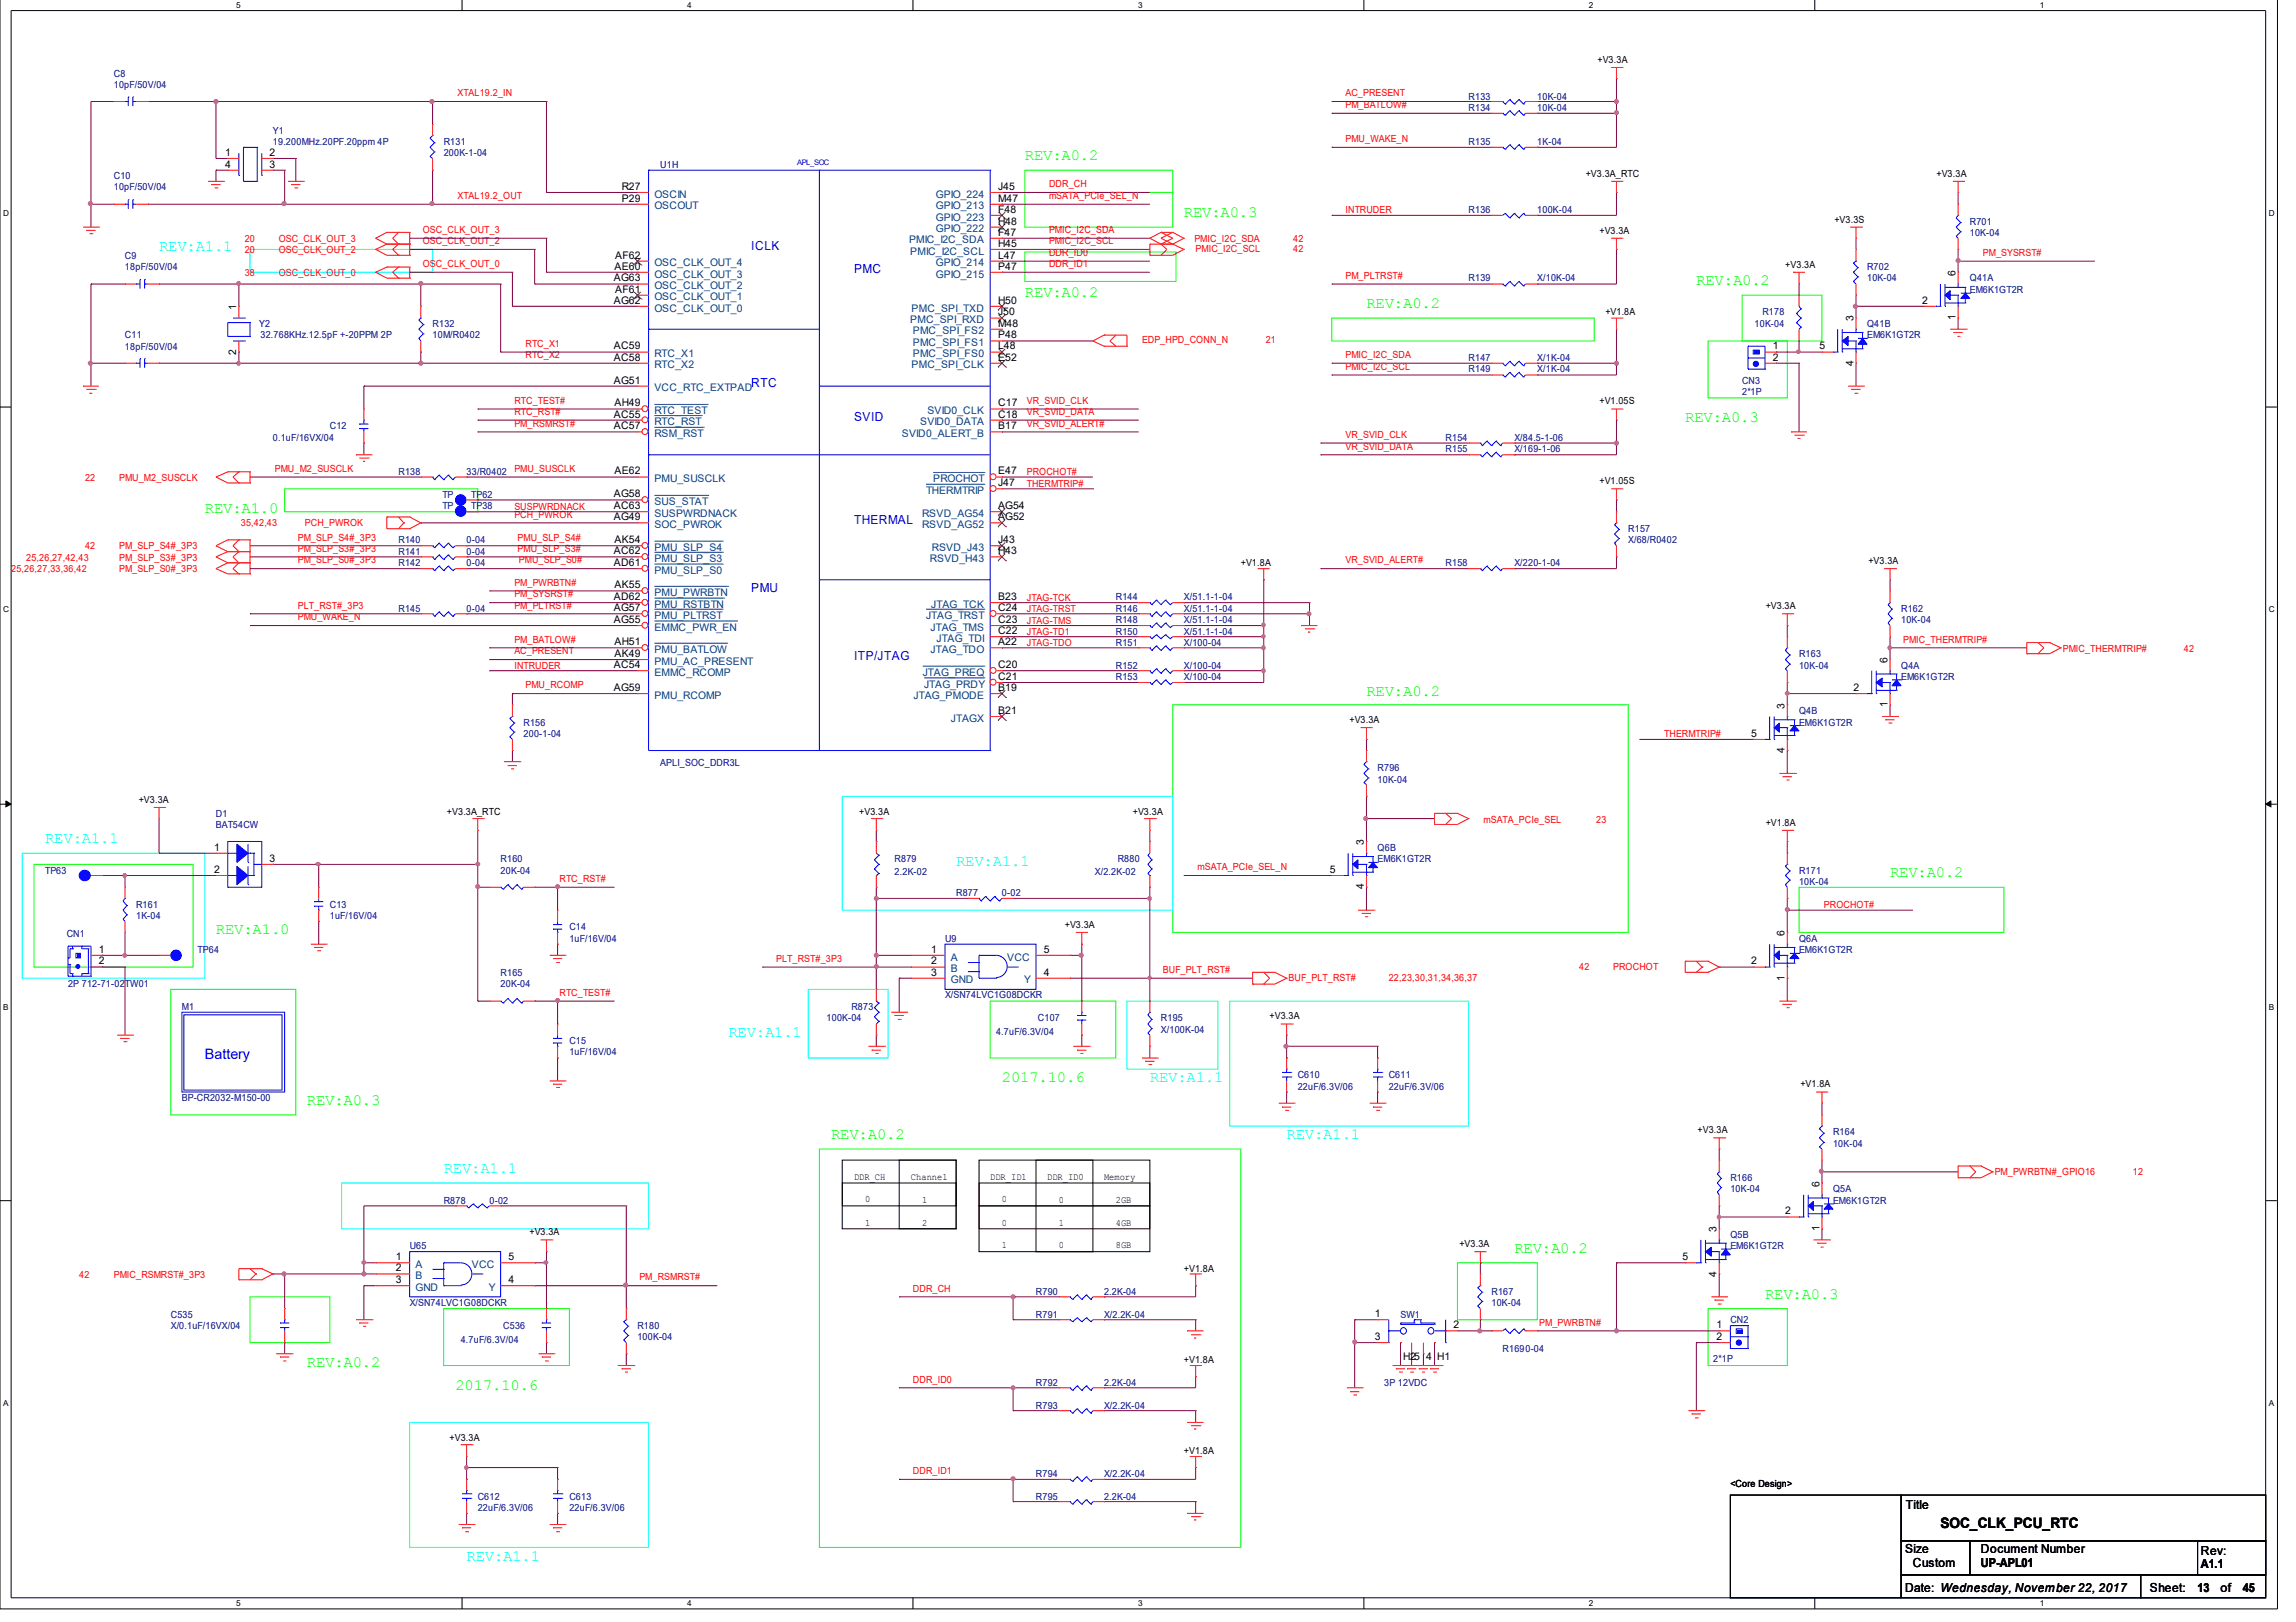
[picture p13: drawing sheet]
<svg xmlns="http://www.w3.org/2000/svg" width="297mm" height="210mm" viewBox="0 0 297 210" stroke-linecap="round" stroke-linejoin="round" font-family="sans-serif">
<defs><g id="words">
<g font-size="2" fill="#0f0">
<text x="132.6" y="20.8">REV:A0.2</text>
<text x="153.2" y="28.1">REV:A0.3</text>
<text x="132.6" y="38.5">REV:A0.2</text>
<text x="176.8" y="39.9">REV:A0.2</text>
<text x="219.5" y="36.9">REV:A0.2</text>
<text x="218" y="54.6">REV:A0.3</text>
<text x="26.5" y="66.4">REV:A1.0</text>
<text x="176.8" y="90">REV:A0.2</text>
<text x="244.5" y="113.6">REV:A0.2</text>
<text x="27.9" y="120.9">REV:A1.0</text>
<text x="39.7" y="143">REV:A0.3</text>
<text x="129.6" y="140.1">2017.10.6</text>
<text x="107.5" y="147.4">REV:A0.2</text>
<text x="195.9" y="162.2">REV:A0.2</text>
<text x="228.3" y="168.1">REV:A0.3</text>
<text x="39.7" y="176.9">REV:A0.2</text>
<text x="58.9" y="179.8">2017.10.6</text>
</g>
<g font-size="2" fill="#0ff">
<text x="20.6" y="32.5">REV:A1.1</text>
<text x="5.8" y="109.1">REV:A1.1</text>
<text x="123.7" y="112.1">REV:A1.1</text>
<text x="94.2" y="134.2">REV:A1.1</text>
<text x="148.8" y="140.1">REV:A1.1</text>
<text x="166.5" y="147.4">REV:A1.1</text>
<text x="57.4" y="151.8">REV:A1.1</text>
<text x="60.4" y="201.9">REV:A1.1</text>
</g>
<text font-size="1.9" fill="#00f" x="26.5" y="137.1">Battery</text>
<text font-size="1.9" x="251" y="197.8">SOC_CLK_PCU_RTC</text>
<g font-size="1.6" fill="#00f">
<text x="97.2" y="32.4">ICLK</text>
<text x="110.5" y="35.3">PMC</text>
<text x="97.2" y="50.1">RTC</text>
<text x="110.5" y="54.5">SVID</text>
<text x="110.5" y="67.7">THERMAL</text>
<text x="97.2" y="76.6">PMU</text>
<text x="110.5" y="85.4">ITP/JTAG</text>
</g>
<g font-size="1.6">
<text x="246.5" y="195.3">Title</text>
<text x="246.5" y="200.9">Size</text>
<text x="247.5" y="202.8">Custom</text>
<text x="256.3" y="200.9">Document Number</text>
<text x="256.3" y="202.8">UP-APL01</text>
<text x="284.7" y="201.2">Rev:</text>
<text x="284.7" y="203">A1.1</text>
<text x="246.5" y="206">Date: Wednesday, November 22, 2017</text>
<text x="278.1" y="206">Sheet:</text>
<text x="284.3" y="206">13</text>
<text x="287.3" y="206">of</text>
<text x="290.2" y="206">45</text>
</g>
<g font-size="1.4">
<text x="29.1" y="20.2">1</text>
<text x="29.1" y="21.7">4</text>
<text x="34.9" y="21.7">3</text>
<text x="34.9" y="20.2">2</text>
<text x="80.4" y="26.1">P29</text>
<text x="80.4" y="24.6">R27</text>
<text x="129.1" y="24.6">J45</text>
<text x="129.1" y="26.1">M47</text>
<text x="129.1" y="27.5">F48</text>
<text x="129.1" y="29.1">H48</text>
<text x="79.5" y="34.9">AE60</text>
<text x="79.6" y="33.5">AF62</text>
<text x="129.1" y="30.5">F47</text>
<text x="129.1" y="31.9">H45</text>
<text x="129.1" y="33.5">L47</text>
<text x="129.1" y="34.9">P47</text>
<text x="253" y="35.7" transform="rotate(-90 253 35.7)">6</text>
<text x="30.6" y="40.1" transform="rotate(-90 30.6 40.1)">1</text>
<text x="79.4" y="36.4">AG63</text>
<text x="79.4" y="39.3">AG62</text>
<text x="79.6" y="37.9">AF61</text>
<text x="129.1" y="39.3">H50</text>
<text x="129.1" y="40.8">J50</text>
<text x="239.8" y="41.6" transform="rotate(-90 239.8 41.6)">3</text>
<text x="248.7" y="39.3">2</text>
<text x="253" y="41.4" transform="rotate(-90 253 41.4)">1</text>
<text x="30.6" y="45.9" transform="rotate(-90 30.6 45.9)">2</text>
<text x="79.4" y="46.7">AC58</text>
<text x="79.4" y="45.2">AC59</text>
<text x="129.1" y="42.3">M48</text>
<text x="129.1" y="43.8">P48</text>
<text x="129.1" y="45.2">L48</text>
<text x="129.1" y="46.7">E52</text>
<text x="229.4" y="45.2">1</text>
<text x="229.4" y="46.7">2</text>
<text x="235.4" y="45.2">5</text>
<text x="239.8" y="47.3" transform="rotate(-90 239.8 47.3)">4</text>
<text x="79.4" y="49.6">AG51</text>
<text x="79.5" y="52.6">AH49</text>
<text x="129.1" y="52.6">C17</text>
<text x="79.4" y="54">AC55</text>
<text x="79.4" y="55.6">AC57</text>
<text x="129.1" y="54">C18</text>
<text x="129.1" y="55.6">B17</text>
<text x="79.4" y="64.4">AG58</text>
<text x="79.4" y="65.9">AC63</text>
<text x="79.5" y="61.4">AE62</text>
<text x="129.1" y="62.9">J47</text>
<text x="129.1" y="61.4">E47</text>
<text x="129.1" y="65.9">AG54</text>
<text x="79.4" y="71.7">AC62</text>
<text x="79.4" y="67.3">AG49</text>
<text x="79.5" y="70.3">AK54</text>
<text x="129.1" y="67.3">AG52</text>
<text x="129.1" y="70.3">J43</text>
<text x="129.1" y="71.7">H43</text>
<text x="79.4" y="73.3">AD61</text>
<text x="79.4" y="77.7">AD62</text>
<text x="79.5" y="76.1">AK55</text>
<text x="129.1" y="77.7">B23</text>
<text x="79.4" y="80.6">AG55</text>
<text x="79.4" y="79.1">AG57</text>
<text x="79.5" y="83.5">AH51</text>
<text x="129.1" y="79.1">C24</text>
<text x="129.1" y="80.6">C23</text>
<text x="129.1" y="83.5">A22</text>
<text x="129.1" y="82.1">C22</text>
<text x="79.4" y="89.4">AG59</text>
<text x="79.4" y="86.5">AC54</text>
<text x="79.5" y="85">AK49</text>
<text x="129.1" y="86.5">C20</text>
<text x="129.1" y="88">C21</text>
<text x="129.1" y="89.4">B19</text>
<text x="239.8" y="89.4">2</text>
<text x="244.2" y="85.8" transform="rotate(-90 244.2 85.8)">6</text>
<text x="129.1" y="92.4">B21</text>
<text x="226.6" y="95.3">5</text>
<text x="230.9" y="91.7" transform="rotate(-90 230.9 91.7)">3</text>
<text x="244.2" y="91.5" transform="rotate(-90 244.2 91.5)">1</text>
<text x="230.9" y="97.5" transform="rotate(-90 230.9 97.5)">4</text>
<text x="27.7" y="110.1">1</text>
<text x="27.7" y="113">2</text>
<text x="34.9" y="111.5">3</text>
<text x="172" y="113">5</text>
<text x="176.4" y="109.4" transform="rotate(-90 176.4 109.4)">3</text>
<text x="176.4" y="115.1" transform="rotate(-90 176.4 115.1)">4</text>
<text x="12.8" y="123.3">1</text>
<text x="12.8" y="124.8">2</text>
<text x="120.5" y="123.3">1</text>
<text x="120.5" y="124.8">2</text>
<text x="135" y="123.3">5</text>
<text x="226.6" y="124.8">2</text>
<text x="230.9" y="121.2" transform="rotate(-90 230.9 121.2)">6</text>
<text x="120.5" y="126.3">3</text>
<text x="135" y="126.3">4</text>
<text x="230.9" y="126.9" transform="rotate(-90 230.9 126.9)">1</text>
<text x="235.4" y="153.6" transform="rotate(-90 235.4 153.6)">6</text>
<text x="222.1" y="159.4" transform="rotate(-90 222.1 159.4)">3</text>
<text x="231" y="157.2">2</text>
<text x="235.4" y="159.3" transform="rotate(-90 235.4 159.3)">1</text>
<text x="51.2" y="163.1">1</text>
<text x="51.2" y="164.5">2</text>
<text x="51.2" y="166">3</text>
<text x="65.8" y="163.1">5</text>
<text x="65.8" y="166">4</text>
<text x="217.7" y="163.1">5</text>
<text x="222.1" y="165.2" transform="rotate(-90 222.1 165.2)">4</text>
<text x="177.9" y="170.4">1</text>
<text x="177.9" y="173.4">3</text>
<text x="188" y="171.9">2</text>
<text x="222.1" y="171.9">1</text>
<text x="222.1" y="173.4">2</text>
<text x="181.5" y="176">H25</text>
<text x="184.5" y="176">4</text>
<text x="185.9" y="176">H1</text>
</g>
<g font-size="1.4" fill="#004080">
<text x="84.7" y="27.1">OSCOUT</text>
<text x="84.7" y="25.6">OSCIN</text>
<text x="121.1" y="25.6">GPIO_224</text>
<text x="121.1" y="27.1">GPIO_213</text>
<text x="121.1" y="28.5">GPIO_223</text>
<text x="84.7" y="34.5">OSC_CLK_OUT_4</text>
<text x="84.7" y="35.9">OSC_CLK_OUT_3</text>
<text x="117.6" y="31.5">PMIC_I2C_SDA</text>
<text x="117.8" y="32.9">PMIC_I2C_SCL</text>
<text x="121.1" y="30.1">GPIO_222</text>
<text x="121.1" y="34.5">GPIO_214</text>
<text x="121.1" y="35.9">GPIO_215</text>
<text x="84.7" y="37.4">OSC_CLK_OUT_2</text>
<text x="84.7" y="38.9">OSC_CLK_OUT_1</text>
<text x="84.7" y="40.3">OSC_CLK_OUT_0</text>
<text x="117.8" y="41.8">PMC_SPI_RXD</text>
<text x="117.9" y="40.3">PMC_SPI_TXD</text>
<text x="84.7" y="47.7">RTC_X2</text>
<text x="84.7" y="46.2">RTC_X1</text>
<text x="117.9" y="47.7">PMC_SPI_CLK</text>
<text x="118.1" y="43.3">PMC_SPI_FS2</text>
<text x="118.1" y="44.8">PMC_SPI_FS1</text>
<text x="118.1" y="46.2">PMC_SPI_FS0</text>
<text x="84.7" y="53.6">RTC_TEST</text>
<text x="84.7" y="50.6">VCC_RTC_EXTPAD</text>
<text x="120" y="53.6">SVID0_CLK</text>
<text x="84.7" y="55">RTC_RST</text>
<text x="84.7" y="56.6">RSM_RST</text>
<text x="116.7" y="56.6">SVID0_ALERT_B</text>
<text x="119" y="55">SVID0_DATA</text>
<text x="84.7" y="62.4">PMU_SUSCLK</text>
<text x="84.7" y="65.4">SUS_STAT</text>
<text x="119.8" y="63.9">THERMTRIP</text>
<text x="120.7" y="62.4">PROCHOT</text>
<text x="84.7" y="71.3">PMU_SLP_S4</text>
<text x="84.7" y="66.9">SUSPWRDNACK</text>
<text x="84.7" y="68.3">SOC_PWROK</text>
<text x="119.3" y="66.9">RSVD_AG54</text>
<text x="119.3" y="68.3">RSVD_AG52</text>
<text x="120.6" y="71.3">RSVD_J43</text>
<text x="84.7" y="72.7">PMU_SLP_S3</text>
<text x="84.7" y="74.3">PMU_SLP_S0</text>
<text x="84.7" y="77.1">PMU_PWRBTN</text>
<text x="120.3" y="72.7">RSVD_H43</text>
<text x="84.7" y="81.6">EMMC_PWR_EN</text>
<text x="84.7" y="78.7">PMU_RSTBTN</text>
<text x="84.7" y="80.1">PMU_PLTRST</text>
<text x="119.8" y="80.1">JTAG_TRST</text>
<text x="120.4" y="81.6">JTAG_TMS</text>
<text x="120.5" y="78.7">JTAG_TCK</text>
<text x="121.2" y="83.1">JTAG_TDI</text>
<text x="84.7" y="84.5">PMU_BATLOW</text>
<text x="84.7" y="86">PMU_AC_PRESENT</text>
<text x="84.7" y="87.5">EMMC_RCOMP</text>
<text x="119.4" y="87.5">JTAG_PREQ</text>
<text x="119.5" y="89">JTAG_PRDY</text>
<text x="120.4" y="84.5">JTAG_TDO</text>
<text x="84.7" y="90.4">PMU_RCOMP</text>
<text x="118.2" y="90.4">JTAG_PMODE</text>
<text x="123" y="93.4">JTAGX</text>
<text x="123" y="124.3">A</text>
<text x="123" y="125.8">B</text>
<text x="130.3" y="124.3">VCC</text>
<text x="123" y="127.3">GND</text>
<text x="132.5" y="127.3">Y</text>
<text x="53.8" y="164.1">A</text>
<text x="53.8" y="165.5">B</text>
<text x="53.8" y="167.1">GND</text>
<text x="61" y="164.1">VCC</text>
<text x="63.2" y="167.1">Y</text>
</g>
<g font-size="1.3" fill="#000080">
<text x="14.7" y="9.9">C8</text>
<text x="14.7" y="11.4">10pF/50V/04</text>
<text x="35.3" y="17.3">Y1</text>
<text x="190" y="14.3">R134</text>
<text x="190" y="12.9">R133</text>
<text x="198.9" y="14.3">10K-04</text>
<text x="198.9" y="12.9">10K-04</text>
<text x="14.7" y="23.2">C10</text>
<text x="35.3" y="18.7">19.200MHz.20PF.20ppm 4P</text>
<text x="57.4" y="18.7">R131</text>
<text x="57.4" y="20.2">200K-1-04</text>
<text x="85.4" y="21.7">U1H</text>
<text x="190" y="18.7">R135</text>
<text x="198.9" y="18.7">1K-04</text>
<text x="14.7" y="24.7">10pF/50V/04</text>
<text x="190" y="27.6">R136</text>
<text x="198.9" y="27.6">100K-04</text>
<text x="254.8" y="29.1">R701</text>
<text x="16.2" y="33.5">C9</text>
<text x="16.2" y="35">18pF/50V/04</text>
<text x="241.6" y="35">R702</text>
<text x="254.8" y="30.6">10K-04</text>
<text x="190" y="36.4">R139</text>
<text x="198.9" y="36.4">X/10K-04</text>
<text x="228" y="40.8">R178</text>
<text x="241.6" y="36.4">10K-04</text>
<text x="254.8" y="36.4">Q41A</text>
<text x="254.8" y="37.9">EM6K1GT2R</text>
<text x="16.2" y="43.8">C11</text>
<text x="16.2" y="45.3">18pF/50V/04</text>
<text x="33.5" y="42.3">Y2</text>
<text x="33.7" y="43.8">32.768KHz.12.5pF +-20PPM 2P</text>
<text x="56" y="42.3">R132</text>
<text x="56" y="43.8">10M/R0402</text>
<text x="190" y="46.8">R147</text>
<text x="198.9" y="46.8">X/1K-04</text>
<text x="227" y="42.3">10K-04</text>
<text x="241.6" y="42.3">Q41B</text>
<text x="241.6" y="43.8">EM6K1GT2R</text>
<text x="190" y="48.2">R149</text>
<text x="198.9" y="48.2">X/1K-04</text>
<text x="225.4" y="49.7">CN3</text>
<text x="225.4" y="51.2">2*1P</text>
<text x="35.3" y="57.1">0.1uF/16VX/04</text>
<text x="42.7" y="55.6">C12</text>
<text x="187" y="58.5">R155</text>
<text x="187" y="57.1">R154</text>
<text x="195.9" y="58.5">X/169-1-06</text>
<text x="195.9" y="57.1">X/84.5-1-06</text>
<text x="51.6" y="61.5">R138</text>
<text x="57.2" y="64.4">TP</text>
<text x="57.2" y="65.9">TP</text>
<text x="60.4" y="61.5">33/R0402</text>
<text x="61" y="64.4">TP62</text>
<text x="61" y="65.9">TP38</text>
<text x="51.6" y="71.8">R141</text>
<text x="51.6" y="70.3">R140</text>
<text x="60.4" y="71.8">0-04</text>
<text x="60.4" y="70.3">0-04</text>
<text x="210.7" y="68.8">R157</text>
<text x="210.7" y="70.3">X/68/R0402</text>
<text x="51.6" y="73.3">R142</text>
<text x="60.4" y="73.3">0-04</text>
<text x="144.4" y="77.7">R144</text>
<text x="153.2" y="77.7">X/51.1-1-04</text>
<text x="187" y="73.3">R158</text>
<text x="195.9" y="73.3">X/220-1-04</text>
<text x="51.6" y="79.2">R145</text>
<text x="60.4" y="79.2">0-04</text>
<text x="144.4" y="83.6">R151</text>
<text x="144.4" y="82.1">R150</text>
<text x="144.4" y="79.2">R146</text>
<text x="144.4" y="80.6">R148</text>
<text x="153.2" y="83.6">X/100-04</text>
<text x="153.2" y="82.1">X/51.1-1-04</text>
<text x="153.2" y="79.2">X/51.1-1-04</text>
<text x="153.2" y="80.6">X/51.1-1-04</text>
<text x="246" y="79.2">R162</text>
<text x="246" y="80.6">10K-04</text>
<text x="144.4" y="88">R153</text>
<text x="144.4" y="86.5">R152</text>
<text x="153.2" y="88">X/100-04</text>
<text x="153.2" y="86.5">X/100-04</text>
<text x="232.7" y="85">R163</text>
<text x="232.7" y="86.5">10K-04</text>
<text x="246" y="86.5">Q4A</text>
<text x="246" y="88">EM6K1GT2R</text>
<text x="67.7" y="93.9">R156</text>
<text x="67.7" y="95.3">200-1-04</text>
<text x="232.7" y="92.4">Q4B</text>
<text x="232.7" y="93.9">EM6K1GT2R</text>
<text x="85.4" y="99.1">APLI_SOC_DDR3L</text>
<text x="178.2" y="99.8">R796</text>
<text x="178.2" y="101.3">10K-04</text>
<text x="27.9" y="105.7">D1</text>
<text x="27.9" y="107.1">BAT54CW</text>
<text x="5.8" y="113">TP63</text>
<text x="64.8" y="111.6">R160</text>
<text x="64.8" y="113">20K-04</text>
<text x="115.7" y="111.6">R879</text>
<text x="115.7" y="113.3">2.2K-02</text>
<text x="141.6" y="113.3">X/2.2K-02</text>
<text x="144.6" y="111.6">R880</text>
<text x="178.2" y="110.1">Q6B</text>
<text x="178.2" y="111.6">EM6K1GT2R</text>
<text x="232.7" y="113">R171</text>
<text x="17.6" y="117.4">R161</text>
<text x="17.6" y="119">1K-04</text>
<text x="42.7" y="117.4">C13</text>
<text x="42.7" y="119">1uF/16V/04</text>
<text x="123.7" y="116">R877</text>
<text x="129.6" y="116">0-02</text>
<text x="232.7" y="114.5">10K-04</text>
<text x="8.6" y="121.3">CN1</text>
<text x="25.6" y="123.4">TP64</text>
<text x="73.7" y="120.4">C14</text>
<text x="73.7" y="121.8">1uF/16V/04</text>
<text x="122.3" y="121.8">U9</text>
<text x="232.7" y="121.8">Q6A</text>
<text x="232.7" y="123.4">EM6K1GT2R</text>
<text x="8.8" y="127.8">2P 712-71-02TW01</text>
<text x="23.5" y="130.7">M1</text>
<text x="64.8" y="126.3">R165</text>
<text x="64.8" y="127.8">20K-04</text>
<text x="110.2" y="130.7">R873</text>
<text x="122.3" y="129.2">X/SN74LVC1G08DCKR</text>
<text x="73.7" y="135.1">C15</text>
<text x="73.7" y="136.6">1uF/16V/04</text>
<text x="106.9" y="132.2">100K-04</text>
<text x="128.9" y="134">4.7uF/6.3V/04</text>
<text x="134.3" y="132.2">C107</text>
<text x="150.2" y="132.2">R195</text>
<text x="150.2" y="133.7">X/100K-04</text>
<text x="23.5" y="142.5">BP-CR2032-M150-00</text>
<text x="167.9" y="139.5">C610</text>
<text x="167.9" y="141.1">22uF/6.3V/06</text>
<text x="179.7" y="139.5">C611</text>
<text x="179.7" y="141.1">22uF/6.3V/06</text>
<text x="237.2" y="146.9">R164</text>
<text x="237.2" y="148.4">10K-04</text>
<text x="57.4" y="155.8">R878</text>
<text x="63.3" y="155.8">0-02</text>
<text x="223.9" y="152.8">R166</text>
<text x="223.9" y="154.3">10K-04</text>
<text x="237.2" y="154.3">Q5A</text>
<text x="237.2" y="155.8">EM6K1GT2R</text>
<text x="53" y="161.6">U65</text>
<text x="223.9" y="160.2">Q5B</text>
<text x="223.9" y="161.6">EM6K1GT2R</text>
<text x="134" y="167.6">R790</text>
<text x="142.8" y="167.6">2.2K-04</text>
<text x="193" y="167.6">R167</text>
<text x="22.1" y="170.5">C535</text>
<text x="22.1" y="172">X/0.1uF/16VX/04</text>
<text x="53" y="169">X/SN74LVC1G08DCKR</text>
<text x="59.6" y="173.8">4.7uF/6.3V/04</text>
<text x="65.1" y="172">C536</text>
<text x="82.5" y="172">R180</text>
<text x="82.5" y="173.4">100K-04</text>
<text x="134" y="170.5">R791</text>
<text x="142.8" y="170.5">X/2.2K-04</text>
<text x="181.2" y="170.5">SW1</text>
<text x="193" y="169">10K-04</text>
<text x="223.9" y="171.2">CN2</text>
<text x="134" y="179.3">R792</text>
<text x="142.8" y="179.3">2.2K-04</text>
<text x="179.1" y="179.3">3P 12VDC</text>
<text x="194.4" y="174.9">R1690-04</text>
<text x="221.7" y="176.2">2*1P</text>
<text x="134" y="182.3">R793</text>
<text x="142.8" y="182.3">X/2.2K-04</text>
<text x="134" y="191.1">R794</text>
<text x="142.8" y="191.1">X/2.2K-04</text>
<text x="61.8" y="194.1">C612</text>
<text x="61.8" y="195.5">22uF/6.3V/06</text>
<text x="73.7" y="194.1">C613</text>
<text x="73.7" y="195.5">22uF/6.3V/06</text>
<text x="134" y="194.1">R795</text>
<text x="142.8" y="194.1">2.2K-04</text>
</g>
<g font-size="1.3">
<text x="206.7" y="8.1">+V3.3A</text>
<text x="205.1" y="22.9">+V3.3A_RTC</text>
<text x="250.5" y="22.9">+V3.3A</text>
<text x="237.3" y="28.8">+V3.3S</text>
<text x="206.9" y="30.2">+V3.3A</text>
<text x="231" y="34.6">+V3.3A</text>
<text x="207.7" y="40.8">+V1.8A</text>
<text x="206.9" y="52.3">+V1.05S</text>
<text x="206.9" y="62.7">+V1.05S</text>
<text x="160.5" y="73.3">+V1.8A</text>
<text x="241.7" y="73">+V3.3A</text>
<text x="228.4" y="78.8">+V3.3A</text>
<text x="174.6" y="93.6">+V3.3A</text>
<text x="17.9" y="103.9">+V3.3A</text>
<text x="57.8" y="105.4">+V3.3A_RTC</text>
<text x="111.2" y="105.4">+V3.3A</text>
<text x="146.6" y="105.4">+V3.3A</text>
<text x="228.4" y="106.9">+V1.8A</text>
<text x="137.8" y="120.2">+V3.3A</text>
<text x="164.3" y="131.9">+V3.3A</text>
<text x="232.9" y="140.7">+V1.8A</text>
<text x="219.6" y="146.7">+V3.3A</text>
<text x="110.5" y="152.8">DDR_CH</text>
<text x="111.9" y="155.5">0</text>
<text x="117.9" y="152.8">Channel</text>
<text x="119.3" y="155.7">1</text>
<text x="128.1" y="152.8">DDR_ID1</text>
<text x="129.6" y="155.5">0</text>
<text x="135.5" y="152.8">DDR_ID0</text>
<text x="137" y="155.7">0</text>
<text x="142.8" y="152.8">Memory</text>
<text x="144.4" y="155.7">2GB</text>
<text x="68.5" y="159.9">+V3.3A</text>
<text x="111.9" y="158.6">1</text>
<text x="119.3" y="158.6">2</text>
<text x="129.6" y="158.6">0</text>
<text x="129.6" y="161.6">1</text>
<text x="137" y="158.6">1</text>
<text x="137" y="161.6">0</text>
<text x="144.4" y="158.6">4GB</text>
<text x="144.4" y="161.6">8GB</text>
<text x="188.8" y="161.4">+V3.3A</text>
<text x="153.2" y="164.6">+V1.8A</text>
<text x="153.2" y="176.4">+V1.8A</text>
<text x="58.2" y="186.5">+V3.3A</text>
<text x="153.2" y="188.1">+V1.8A</text>
<text x="223.9" y="192.5">&lt;Core Design&gt;</text>
</g>
<g font-size="1.3" fill="#f00">
<text x="59.2" y="12.5">XTAL19.2_IN</text>
<text x="174.1" y="14">PM_BATLOW#</text>
<text x="174.1" y="12.5">AC_PRESENT</text>
<text x="174.1" y="18.4">PMU_WAKE_N</text>
<text x="59.2" y="25.8">XTAL19.2_OUT</text>
<text x="135.7" y="24.2">DDR_CH</text>
<text x="135.7" y="25.8">mSATA_PCIe_SEL_N</text>
<text x="174.1" y="27.6">INTRUDER</text>
<text x="31.7" y="35.7">38</text>
<text x="31.7" y="32.8">20</text>
<text x="31.7" y="31.3">20</text>
<text x="36.1" y="35.7">OSC_CLK_OUT_0</text>
<text x="36.1" y="32.8">OSC_CLK_OUT_2</text>
<text x="36.1" y="31.3">OSC_CLK_OUT_3</text>
<text x="54.7" y="34.6">OSC_CLK_OUT_0</text>
<text x="54.7" y="31.6">OSC_CLK_OUT_2</text>
<text x="54.7" y="30.2">OSC_CLK_OUT_3</text>
<text x="135.7" y="30.2">PMIC_I2C_SDA</text>
<text x="135.7" y="31.6">PMIC_I2C_SCL</text>
<text x="135.7" y="33.1">DDR_ID0</text>
<text x="135.7" y="34.6">DDR_ID1</text>
<text x="154.5" y="31.3">PMIC_I2C_SDA</text>
<text x="154.7" y="32.6">PMIC_I2C_SCL</text>
<text x="167.3" y="31.3">42</text>
<text x="167.3" y="32.6">42</text>
<text x="256.5" y="33.1">PM_SYSRST#</text>
<text x="174.1" y="36.1">PM_PLTRST#</text>
<text x="68" y="46.3">RTC_X2</text>
<text x="68" y="44.9">RTC_X1</text>
<text x="147.7" y="44.4">EDP_HPD_CONN_N</text>
<text x="163.7" y="44.4">21</text>
<text x="174.1" y="46.3">PMIC_I2C_SDA</text>
<text x="174.1" y="47.9">PMIC_I2C_SCL</text>
<text x="66.5" y="52.3">RTC_TEST#</text>
<text x="66.5" y="53.7">RTC_RST#</text>
<text x="132.8" y="52.3">VR_SVID_CLK</text>
<text x="132.8" y="53.7">VR_SVID_DATA</text>
<text x="66.5" y="55.2">PM_RSMRST#</text>
<text x="132.8" y="55.2">VR_SVID_ALERT#</text>
<text x="174.1" y="56.7">VR_SVID_CLK</text>
<text x="174.1" y="58.2">VR_SVID_DATA</text>
<text x="11" y="62.2">22</text>
<text x="15.4" y="62.2">PMU_M2_SUSCLK</text>
<text x="35.6" y="61.1">PMU_M2_SUSCLK</text>
<text x="66.5" y="66">SUSPWRDNACK</text>
<text x="66.5" y="61.1">PMU_SUSCLK</text>
<text x="132.8" y="61.5">PROCHOT#</text>
<text x="132.8" y="63">THERMTRIP#</text>
<text x="11" y="71">42</text>
<text x="15.4" y="71">PM_SLP_S4#_3P3</text>
<text x="31.2" y="68.1">35,42,43</text>
<text x="38.5" y="69.9">PM_SLP_S4#_3P3</text>
<text x="38.5" y="71.4">PM_SLP_S3#_3P3</text>
<text x="39.5" y="68.1">PCH_PWROK</text>
<text x="66.5" y="67">PCH_PWROK</text>
<text x="67" y="71.4">PMU_SLP_S3#</text>
<text x="67" y="69.9">PMU_SLP_S4#</text>
<text x="1.4" y="74">25,26,27,33,36,42</text>
<text x="3.4" y="72.6">25,26,27,42,43</text>
<text x="15.4" y="72.6">PM_SLP_S3#_3P3</text>
<text x="15.4" y="74">PM_SLP_S0#_3P3</text>
<text x="38.5" y="72.9">PM_SLP_S0#_3P3</text>
<text x="66.5" y="75.8">PM_PWRBTN#</text>
<text x="66.5" y="77.3">PM_SYSRST#</text>
<text x="67.1" y="72.9">PMU_SLP_S0#</text>
<text x="132.8" y="77.7">JTAG-TCK</text>
<text x="174.1" y="72.9">VR_SVID_ALERT#</text>
<text x="38.5" y="78.8">PLT_RST#_3P3</text>
<text x="38.5" y="80.3">PMU_WAKE_N</text>
<text x="66.5" y="83.2">PM_BATLOW#</text>
<text x="66.5" y="78.8">PM_PLTRST#</text>
<text x="132.8" y="79.2">JTAG-TRST</text>
<text x="132.8" y="82.1">JTAG-TD1</text>
<text x="132.8" y="80.7">JTAG-TMS</text>
<text x="132.8" y="83.6">JTAG-TDO</text>
<text x="246.2" y="83.2">PMIC_THERMTRIP#</text>
<text x="66.5" y="84.7">AC_PRESENT</text>
<text x="66.5" y="86.5">INTRUDER</text>
<text x="68" y="89.1">PMU_RCOMP</text>
<text x="266.9" y="84.3">PMIC_THERMTRIP#</text>
<text x="282.5" y="84.3">42</text>
<text x="215.3" y="95.4">THERMTRIP#</text>
<text x="191.9" y="106.4">mSATA_PCIe_SEL</text>
<text x="206.5" y="106.4">23</text>
<text x="154.9" y="112.6">mSATA_PCIe_SEL_N</text>
<text x="72.4" y="114.1">RTC_RST#</text>
<text x="236" y="117.5">PROCHOT#</text>
<text x="100.4" y="124.5">PLT_RST#_3P3</text>
<text x="150.5" y="125.9">BUF_PLT_RST#</text>
<text x="204.3" y="125.6">42</text>
<text x="208.7" y="125.6">PROCHOT</text>
<text x="72.4" y="128.9">RTC_TEST#</text>
<text x="166.7" y="127">BUF_PLT_RST#</text>
<text x="179.7" y="127">22,23,30,31,34,36,37</text>
<text x="258.1" y="152.1">PM_PWRBTN#_GPIO16</text>
<text x="275.9" y="152.1">12</text>
<text x="10.2" y="165.4">42</text>
<text x="14.7" y="165.4">PMIC_RSMRST#_3P3</text>
<text x="82.7" y="165.7">PM_RSMRST#</text>
<text x="118.1" y="167.1">DDR_CH</text>
<text x="199.1" y="171.5">PM_PWRBTN#</text>
<text x="118.1" y="178.9">DDR_ID0</text>
<text x="118.1" y="190.8">DDR_ID1</text>
</g>
<g font-size="1.1">
<text x="30.6" y="1">5</text>
<text x="88.9" y="1">4</text>
<text x="147.2" y="1">3</text>
<text x="205.6" y="1">2</text>
<text x="263.9" y="1">1</text>
<text x=".4" y="28">D</text>
<text x="293.5" y="28">D</text>
<text x=".4" y="79.3">C</text>
<text x="293.5" y="79.3">C</text>
<text x=".4" y="130.7">B</text>
<text x="293.5" y="130.7">B</text>
<text x=".4" y="182">A</text>
<text x="293.5" y="182">A</text>
<text x="30.6" y="207.9">5</text>
<text x="88.9" y="207.9">4</text>
<text x="147.2" y="207.9">3</text>
<text x="205.6" y="207.9">2</text>
<text x="263.9" y="207.9">1</text>
</g>
<text font-size="1" fill="#00f" x="103.1" y="21.4">APL_SOC</text>
</g></defs>
<path d="M0 -.1v208.3h294.6v-208.3M1.4 1.4h291.7v205.4h-291.7z" fill="none" stroke="#000" stroke-width=".13"/>
<g fill="#fff">
<path d="M30.6 .1h.4v1.1h-.4z"/>
<path d="M30.6 206.9h.4v1.1h-.4z"/>
</g>
<path d="M59.8 -.1v1.5M59.8 206.8v1.4" fill="none" stroke="#000" stroke-width=".13"/>
<g fill="#fff">
<path d="M88.9 .1h.4v1.1h-.4z"/>
<path d="M88.9 206.9h.4v1.1h-.4z"/>
</g>
<path d="M118.1 -.1v1.5M118.1 206.8v1.4" fill="none" stroke="#000" stroke-width=".13"/>
<g fill="#fff">
<path d="M147.2 .1h.5v1.1h-.5z"/>
<path d="M147.2 206.9h.5v1.1h-.5z"/>
</g>
<path d="M176.4 -.1v1.5M176.4 206.8v1.4" fill="none" stroke="#000" stroke-width=".13"/>
<g fill="#fff">
<path d="M205.6 .1h.4v1.1h-.4z"/>
<path d="M205.6 206.9h.4v1.1h-.4z"/>
</g>
<path d="M234.8 -.1v1.5M234.8 206.8v1.4" fill="none" stroke="#000" stroke-width=".13"/>
<g fill="#fff">
<path d="M263.9 .1h.4v1.1h-.4z"/>
<path d="M263.9 206.9h.4v1.1h-.4z"/>
<path d="M.4 27h.5v1.1h-.5z"/>
<path d="M293.5 27h.5v1.1h-.5z"/>
<path d="M.4 78.3h.5v1.1h-.5z"/>
<path d="M293.5 78.3h.5v1.1h-.5z"/>
</g>
<path d="M0 52.7h1.4M293.1 52.7h1.5" fill="none" stroke="#000" stroke-width=".13"/>
<g fill="#fff">
<path d="M.4 129.7h.5v1.1h-.5z"/>
<path d="M293.5 129.7h.5v1.1h-.5z"/>
</g>
<path d="M0 104.1h1.4M293.1 104.1h1.5" fill="none" stroke="#000" stroke-width=".13"/>
<path d="M.8 103.6l.6 .5-.6 .3zM293.1 104.1l.7-.5v.8z" fill="#000" stroke="#000" stroke-width=".13"/>
<g fill="#fff">
<path d="M.4 181h.6v1.1h-.6z"/>
<path d="M293.5 181h.6v1.1h-.6z"/>
</g>
<g fill="none" stroke="#000" stroke-width=".13">
<path d="M0 155.4h1.4M109 150.1h14.7v8.9h-14.7zM109 153.1h14.7v3h-14.7zM116.3 150.1h7.4v8.9h-7.4zM126.7 150.1h22.1v11.9h-22.1zM126.7 153.1h22.1v3h-22.1zM126.7 156.1h22.1v2.9h-22.1zM134 150.1h7.4v11.9h-7.4zM293.1 155.4h1.5M223.9 193.5h22.1v13.3h-22.1zM246 199.4h8.8v4.4h-8.8zM246 193.5h47.1v5.9h-47.1z"/>
<path d="M254.8 199.4h38.3v4.4h-38.3zM284.3 199.4h8.8v4.4h-8.8zM246 203.8h30.9v3h-30.9zM276.9 203.8h16.2v3h-16.2z"/>
</g>
<g fill="none" stroke="#0f0" stroke-width=".13">
<path d="M132.6 22h19.1v2.9h-19.1zM132.6 32.6h19.5v3.8h-19.5zM132.6 24.9h19.1v4.5h-19.1zM225.4 38.2h10.3v5.9h-10.3zM172.3 41.2h33.9v2.9h-33.9zM221 44.1h10.2v7.4h-10.2zM36.8 63.3h25v2.9h-25zM151.7 91.2h59v29.5h-59zM4.4 111.9h20.6v13.3h-20.6zM232.7 114.8h26.5v5.9h-26.5zM22.1 128h16.2v16.3h-16.2zM128.1 129.6h16.3v7.3h-16.3z"/>
<path d="M106 148.7h54.5v51.6h-54.5zM32.3 167.8h10.4v6h-10.4zM57.4 169.3h16.3v7.4h-16.3zM188.6 163.4h10.3v7.4h-10.3zM221 169.3h10.2v7.4h-10.2z"/>
</g>
<path d="M32.3 32.3h23.7v2.9h-23.7zM2.9 110.4h23.6v16.2h-23.6zM109 103.1h42.7v14.7h-42.7zM104.6 128h10.3v8.9h-10.3zM145.8 129.6h11.8v8.8h-11.8zM159.1 129.6h30.9v16.1h-30.9zM44.2 153.1h39.7v5.9h-39.7zM53 184.1h30.9v16.2h-30.9z" fill="none" stroke="#0ff" stroke-width=".13"/>
<g fill="none" stroke="#800040" stroke-width=".13">
<path d="M11.8 13.1h.1M11.8 13.1h2.9M11.8 13.1v16.3M19.1 13.1h.1M19.1 13.1h51.6M27.9 13.1h.1M27.9 13.1v7.4M56 13.1h.1M56 13.1v3M70.7 13.1h.1M70.7 13.1v11.8M172.3 19.1h.1"/>
<path d="M172.3 14.7h.1M172.3 13.1h.1M172.3 13.1h20.7M172.3 19.1h20.7M172.3 14.7h20.7M198.9 19.1h.1M198.9 14.7h.1M198.9 13.1h.1M198.9 13.1h10.2M198.9 14.7h10.2M209.1 14.7h.1M209.1 13.1h.1"/>
<path d="M209.1 10.2h.1M209.1 10.2v8.9h-10.2M11.8 26.4h.1M11.8 36.8h.1M11.8 26.4h2.9M11.8 36.8v13.2M11.8 36.8h4.4M19.1 26.4h.1M19.1 26.4h63.4M20.6 36.8h.1M20.6 36.8h44.2M27.9 20.5h.1"/>
<path d="M27.9 22h.1M27.9 20.5h1.6M27.9 22h1.6M27.9 22v1.5M30.9 36.8h.1M30.9 36.8v2.8M35.3 20.5h.1M35.3 22h.1M35.3 20.5h3M35.3 22h1.5M36.8 22h.1M36.8 22v4.4"/>
<path d="M38.3 20.5h.1M38.3 20.5v3M53 35.2h.1M53 30.8h17.7M53 32.3h16.2M53 35.2h13.3M54.4 36.8h.1M54.4 36.8v2.8M56 26.4h.1M56 22h.1M56 22v4.4M64.8 36.8h.1"/>
<path d="M64.8 36.8v8.8M66.3 39.6h.1M66.3 35.2h.1M66.3 35.2v4.4M66.3 39.6h16.2M69.2 32.3h.1M69.2 36.8h.1M69.2 36.8h13.3M69.2 32.3v4.5M70.7 24.9h.1M70.7 30.8h.1M70.7 35.2h.1"/>
<path d="M70.7 30.8v4.4M70.7 24.9h11.8M70.7 35.2h11.8M82.5 36.8h.1M82.5 35.2h.1M129.6 32.3h.1M129.6 33.8h.1M129.6 35.2h.1M129.6 24.9h.1M129.6 26.4h.1M129.6 24.9h19.2M129.6 26.4h19.2"/>
<path d="M129.6 30.8h19.2M129.6 32.3h19.2M129.6 35.2h19.2M129.6 33.8h19.2M148.8 30.8h.1M172.3 27.9h.1M172.3 36.8h.1M172.3 36.8h20.7M172.3 27.9h20.7M198.9 27.9h.1M198.9 36.8h.1M209.1 32.3h.1"/>
<path d="M209.1 24.9h.1M209.1 32.3v4.5h-10.2M209.1 24.9v3h-10.2M232.7 36.8h.1M232.7 36.8v1.4M240.1 30.8h.1M240.1 39.6h.1M240.1 38.2h.1M240.1 39.6h8.8M240.1 30.8v1.5M240.1 38.2v3M253.3 32.3h.1"/>
<path d="M253.3 24.9h.1M253.3 33.8h.1M253.3 24.9v1.5M253.3 32.3v2.9M253.3 33.8h17.7M11.8 47h.1M11.8 47h4.4M20.6 47h.1M20.6 47h61.9M30.9 45.6h.1M30.9 47h.1M30.9 45.6v1.4"/>
<path d="M47.1 50h.1M47.1 57.3h.1M47.1 50h35.4M47.1 50v2.9M47.1 57.3v1.6M54.4 45.6h.1M54.4 47h.1M54.4 45.6v1.4M61.8 52.9h.1M61.8 54.4h.1M61.8 55.9h.1M61.8 52.9h20.7"/>
<path d="M61.8 54.4h20.7M61.8 55.9h20.7M64.8 45.6h.1M64.8 45.6h17.7M129.6 52.9h.1M129.6 54.4h.1M129.6 55.9h.1M129.6 52.9h17.7M129.6 54.4h17.7M129.6 55.9h17.7M129.6 44.1h11.8M141.4 44.1h.1"/>
<path d="M170.9 57.3h.1M170.9 58.9h.1M170.9 57.3h19.1M170.9 58.9h19.1M172.3 47h.1M172.3 48.5h.1M172.3 47h20.7M172.3 48.5h20.7M195.9 57.3h.1M195.9 58.9h.1M195.9 57.3h13.2M198.9 47h.1"/>
<path d="M198.9 48.5h.1M198.9 47h10.2M209.1 47h.1M209.1 54.4h.1M209.1 57.3h.1M209.1 42.6v5.9h-10.2M209.1 54.4v4.5h-13.2M229.8 47h.1M229.8 45.6h.1M229.8 47h2.9M229.8 45.6h5.9M232.7 47h.1"/>
<path d="M232.7 44.1h.1M232.7 45.6h.1M232.7 44.1v1.5M232.7 47v8.9M240.1 47h.1M240.1 47v3M253.3 41.2h.1M253.3 41.2v1.4M32.3 79.4h.1M32.3 70.6h.1M32.3 72.1h.1M32.3 73.6h.1"/>
<path d="M32.3 61.7h.1M32.3 79.4h22.1M32.3 61.7h22.1M32.3 72.1h22.1M32.3 70.6h22.1M32.3 73.6h22.1M54.4 67.7h.1M54.4 67.7h28.1M60.4 72.1h.1M60.4 79.4h.1M60.4 70.6h.1M60.4 73.6h.1"/>
<path d="M60.4 61.7h.1M60.4 79.4h22.1M60.4 61.7h22.1M60.4 72.1h22.1M60.4 70.6h22.1M60.4 73.6h22.1M61.8 66.2h.1M61.8 64.7h.1M61.8 66.2h20.7M61.8 64.7h20.7M63.3 76.5h.1M63.3 78h.1"/>
<path d="M63.3 78h19.2M63.3 76.5h19.2M129.6 78h.1M129.6 79.4h.1M129.6 61.7h.1M129.6 78h17.7M129.6 79.4h17.7M129.6 61.7h11.8M129.6 63.3h11.8M141.4 63.3h.1M153.2 78h.1M153.2 79.4h.1"/>
<path d="M153.2 78h16.2M153.2 79.4h16.2M163.5 75h.1M163.5 75v13.3h-10.3M169.4 79.4h.1M169.4 78h.1M169.4 78v3M170.9 73.6h.1M170.9 73.6h19.1M195.9 73.6h.1M209.1 72.1h.1M209.1 64.7h.1"/>
<path d="M209.1 64.7v1.5M209.1 72.1v1.5h-13.2M244.5 75h.1M244.5 75v1.5M32.3 81h.1M32.3 81h50.2M63.3 85.4h.1M63.3 83.8h.1M63.3 86.8h.1M63.3 83.8h19.2M63.3 86.8h19.2M63.3 85.4h19.2"/>
<path d="M66.3 89.8h.1M66.3 97.1h.1M66.3 89.8h16.2M66.3 89.8v1.4M66.3 97.1v1.5M129.6 82.4h.1M129.6 81h.1M129.6 83.8h.1M129.6 86.8h.1M129.6 88.3h.1M129.6 82.4h17.7M129.6 81h17.7"/>
<path d="M129.6 83.8h17.7M129.6 86.8h17.7M129.6 88.3h17.7M153.2 81h.1M153.2 82.4h.1M153.2 83.8h.1M153.2 86.8h.1M153.2 88.3h.1M153.2 82.4h10.3M153.2 81h10.3M153.2 83.8h10.3M153.2 86.8h10.3"/>
<path d="M163.5 83.8h.1M163.5 81h.1M163.5 82.4h.1M163.5 86.8h.1M176.8 95.7h.1M176.8 95.7v1.4M212.1 95.7h14.7M226.8 95.7h.1M231.2 81h.1M231.2 89.8h.1M231.2 97.1h.1M231.2 88.3h.1"/>
<path d="M231.2 89.8h8.9M231.2 81v1.4M231.2 88.3v2.9M231.2 97.1v3M244.5 91.2h.1M244.5 82.4h.1M244.5 83.8h.1M244.5 83.8h17.7M244.5 82.4v3M244.5 91.2v1.5M13.2 113.3h.1M13.2 113.3h14.7"/>
<path d="M16.2 113.3h.1M16.2 113.3v1.5M20.6 105.9h.1M20.6 110.4h.1M20.6 105.9v4.5M20.6 110.4h7.3M35.3 111.9h.1M35.3 111.9h26.5M41.2 111.9h.1M41.2 119.2h.1M41.2 111.9v2.9M41.2 119.2v3"/>
<path d="M61.8 114.8h.1M61.8 107.5h.1M61.8 111.9h.1M61.8 114.8h1.5M61.8 107.5v22.1M69.2 114.8h.1M69.2 114.8h10.3M72.1 114.8h.1M72.1 114.8v3M113.4 114.8h.1M113.4 108.9h.1M113.4 107.5v1.4"/>
<path d="M113.4 114.8v13.2M113.4 116.3h11.8M125.2 116.3h.1M131.1 116.3h17.7M148.8 116.3h.1M148.8 114.8h.1M148.8 108.9h.1M148.8 107.5v1.4M148.8 114.8v14.8M153.2 113.3h.1M153.2 113.3h19.1M176.8 103.1h.1"/>
<path d="M176.8 105.9h.1M176.8 114.8h.1M176.8 103.1v5.8M176.8 114.8v3M176.8 105.9h8.8M231.2 108.9h.1M231.2 117.8h.1M231.2 116.3h.1M231.2 108.9v1.5M231.2 116.3v4.4M231.2 117.8h16.3M13.2 123.6h.1"/>
<path d="M13.2 125.2h.1M13.2 123.6h7.4M13.2 125.2h3M16.2 125.2h.1M16.2 123.6h.1M16.2 120.7v2.9M16.2 125.2v8.8M61.8 129.6h.1M61.8 129.6h1.5M69.2 129.6h.1M69.2 129.6h10.3M72.1 122.2h.1"/>
<path d="M72.1 136.9h.1M72.1 129.6h.1M72.1 122.2v1.4M72.1 129.6v2.9M72.1 136.9v3M98.6 125.2h.1M98.6 125.2h19.3M113.4 123.6h.1M113.4 125.2h.1M113.4 134h.1M113.4 123.6h4.5M113.4 134v1.4"/>
<path d="M116.3 126.6h.1M116.3 126.6v4.4M116.3 126.6h1.6M138.4 123.6h.1M138.4 126.6h.1M138.4 123.6h1.6M138.4 126.6h23.7M140 134h.1M140 123.6h.1M140 122.2h.1M140 122.2v7.4M140 134v1.4"/>
<path d="M148.8 135.4h.1M148.8 126.6h.1M148.8 135.4v1.5M166.5 135.4h.1M166.5 136.9h.1M166.5 134v2.9M166.5 135.4h11.7M178.2 135.4h.1M178.2 136.9h.1M178.2 135.4v1.5M222.4 125.2h.1M222.4 125.2h4.4"/>
<path d="M231.2 126.6h.1M231.2 126.6v3M58.9 156.1h.1M58.9 156.1h-11.8v8.8M64.8 156.1h16.2M81 156.1h.1M81 156.1v13.2M166.5 141.3h.1M166.5 141.3v1.5M178.2 141.3h.1M178.2 141.3v1.5M222.4 148.7h.1"/>
<path d="M222.4 157.5h.1M222.4 156.1h.1M222.4 148.7v1.4M222.4 156.1v2.9M222.4 157.5h8.8M235.7 159h.1M235.7 151.7h.1M235.7 142.8h.1M235.7 153.1h.1M235.7 142.8v1.5M235.7 150.1v3M235.7 159v1.5"/>
<path d="M235.7 151.7h17.6M35.3 164.9h.1M35.3 164.9h13.3M36.8 164.9h.1M36.8 173.8h.1M36.8 164.9v4.4M36.8 173.8v1.4M47.1 166.4h.1M47.1 163.4h.1M47.1 164.9h.1M47.1 166.4v4.4M47.1 163.4h1.5"/>
<path d="M47.1 166.4h1.5M69.2 163.4h.1M69.2 166.4h.1M69.2 163.4h1.5M69.2 166.4h23.6M70.7 173.8h.1M70.7 163.4h.1M70.7 162h.1M70.7 162v7.3M70.7 173.8v1.4M81 175.2h.1M81 166.4h.1"/>
<path d="M81 175.2v1.5M116.3 167.8h.1M116.3 179.6h.1M116.3 179.6h20.7M116.3 167.8h20.7M131.1 179.6h.1M131.1 170.8h.1M131.1 167.8h.1M131.1 170.8h5.9M131.1 167.8v3M131.1 179.6v3M142.8 179.6h.1"/>
<path d="M142.8 167.8h.1M142.8 170.8h.1M142.8 170.8h11.9M154.7 178.2h.1M154.7 166.4h.1M154.7 170.8h.1M154.7 178.2v1.4h-11.9M154.7 166.4v1.4h-11.9M154.7 170.8v1.4M175.3 170.8h.1M175.3 173.8h.1M175.3 170.8h2.9"/>
<path d="M175.3 170.8v8.8M175.3 173.8h2.9M181.2 173.8h.1M181.2 173.8v2.9M182.6 175.2h.1M182.6 175.2v1.5M184.1 175.2h.1M184.1 175.2v1.5M185.6 173.8h.1M185.6 173.8v2.9M188.6 172.2h4.4M191.5 163.4h.1"/>
<path d="M191.5 170.8h.1M191.5 172.2h.1M191.5 163.4v1.5M191.5 170.8v1.4M193 172.2h.1M198.9 172.2h.1M198.9 172.2h23.5M209.1 172.2h.1M209.1 163.4h.1M209.1 163.4v8.8M209.1 163.4h8.9M219.5 173.8h.1"/>
<path d="M219.5 173.8h2.9M219.5 173.8v8.8M222.4 164.9h.1M222.4 164.9v2.9M60.4 189.9h.1M60.4 191.4h.1M60.4 195.8h.1M60.4 188.5v2.9M60.4 195.8v1.5M60.4 189.9h11.7M72.1 189.9h.1M72.1 191.4h.1"/>
<path d="M72.1 195.8h.1M72.1 189.9v1.5M72.1 195.8v1.5M116.3 191.4h.1M116.3 191.4h20.7M131.1 182.6h.1M131.1 194.3h.1M131.1 191.4h.1M131.1 191.4v2.9M131.1 182.6h5.9M131.1 194.3h5.9M142.8 182.6h.1"/>
<path d="M142.8 191.4h.1M142.8 194.3h.1M142.8 182.6h11.9M142.8 194.3h11.9M154.7 182.6h.1M154.7 189.9h.1M154.7 194.3h.1M154.7 182.6v1.5M154.7 189.9v1.5h-11.9M154.7 194.3v1.5"/>
</g>
<g fill="#f0f" stroke="#f0f" stroke-width=".13">
<path d="M61.6 111.7h.4l.1 .1-.1 .2h-.4v-.2z" fill-rule="evenodd"/>
<path d="M231 89.6h.4l.1 .1-.1 .2h-.4v-.2z" fill-rule="evenodd"/>
<path d="M232.5 45.4h.3l.1 .1-.1 .2h-.3l-.1-.2z" fill-rule="evenodd"/>
<path d="M41 111.7h.3l.1 .1-.1 .2h-.3l-.1-.2z" fill-rule="evenodd"/>
<path d="M70.4 163.2h.4l.1 .2-.1 .1h-.4v-.1z" fill-rule="evenodd"/>
<path d="M46.9 163.2h.4v.2v.1h-.4l-.1-.1z" fill-rule="evenodd"/>
<circle cx="55.9" cy="26.3" r=".25"/>
<circle cx="36.7" cy="26.3" r=".25"/>
<circle cx="27.9" cy="13.1" r=".25"/>
<circle cx="55.9" cy="13.1" r=".25"/>
<circle cx="11.7" cy="26.3" r=".25"/>
<circle cx="169.3" cy="79.4" r=".25"/>
<circle cx="163.4" cy="80.9" r=".24"/>
<circle cx="163.4" cy="86.8" r=".24"/>
<circle cx="11.7" cy="47" r=".25"/>
<circle cx="54.4" cy="47" r=".25"/>
<circle cx="54.4" cy="36.7" r=".25"/>
<circle cx="30.8" cy="36.7" r=".24"/>
<circle cx="30.8" cy="47" r=".24"/>
<circle cx="16.1" cy="113.3" r=".24"/>
<circle cx="72.1" cy="114.7" r=".25"/>
<circle cx="72.1" cy="129.5" r=".25"/>
<circle cx="61.8" cy="114.7" r=".25"/>
<circle cx="209.1" cy="14.6" r=".25"/>
<circle cx="209.1" cy="13.1" r=".25"/>
<circle cx="163.4" cy="82.4" r=".21"/>
<circle cx="163.4" cy="83.8" r=".24"/>
<circle cx="209.1" cy="57.3" r=".25"/>
<circle cx="209.1" cy="47" r=".25"/>
<circle cx="231.2" cy="117.7" r=".25"/>
<circle cx="244.5" cy="83.8" r=".24"/>
<circle cx="175.3" cy="173.7" r=".25"/>
<circle cx="209.1" cy="172.2" r=".25"/>
<circle cx="222.4" cy="157.5" r=".24"/>
<circle cx="235.6" cy="151.6" r=".25"/>
<circle cx="240" cy="39.6" r=".25"/>
<circle cx="253.3" cy="33.7" r=".25"/>
<circle cx="113.4" cy="125.1" r=".25"/>
<circle cx="148.7" cy="126.5" r=".21"/>
<circle cx="139.9" cy="123.6" r=".25"/>
<circle cx="47.1" cy="164.9" r=".25"/>
<circle cx="36.7" cy="164.9" r=".25"/>
<circle cx="80.9" cy="166.3" r=".25"/>
<circle cx="191.4" cy="172.2" r=".25"/>
<circle cx="131.1" cy="179.6" r=".25"/>
<circle cx="131.1" cy="191.4" r=".25"/>
<circle cx="131.1" cy="167.8" r=".25"/>
<circle cx="176.7" cy="105.9" r=".25"/>
<circle cx="16.1" cy="123.6" r=".24"/>
<circle cx="60.3" cy="189.9" r=".24"/>
<circle cx="166.4" cy="135.4" r=".25"/>
<circle cx="113.4" cy="116.3" r=".25"/>
<circle cx="113.4" cy="123.6" r=".25"/>
<circle cx="148.7" cy="116.2" r=".24"/>
</g>
<g fill="none" stroke="#f00" stroke-width=".13">
<path d="M193 19.1h.1M193 14.7h.1M193 19.1h1.4M193 14.7h1.4M197.4 19.1h1.5M197.4 14.7h1.5M198.9 19.1h.1M198.9 14.7h.1M208.4 8.7h1.5M209.1 10.2h.1M209.1 8.7v1.5M209.9 8.7h.1"/>
<path d="M10.8 29.4h2M11.2 29.8h.1M11.2 29.8h1.2M11.6 30.2h.3M11.9 30.2h.1M12.8 29.4h.1M26.9 23.5h2.1M27.3 23.9h.1M27.3 23.9h1.2M27.8 24.3h.3M28.1 24.3h.1M29 23.5h.1"/>
<path d="M29.5 20.5h.1M29.5 22h.1M29.5 20.5h1.4M29.5 22h1.4M33.9 20.5h1.4M33.9 22h1.4M35.3 22h.1M35.3 20.5h.1M37.3 23.5h2M37.7 23.9h.1M37.7 23.9h1.2M38.1 24.3h.3"/>
<path d="M38.4 24.3h.1M39.3 23.5h.1M48.6 35.2h.1M48.6 32.3h.1M48.6 30.8h.1M48.6 32.3l1.4 .7h3M48.6 35.2l1.4 .8h3M48.6 30.8l1.4 .8M50 34.6h.1M50 31.6h.1M50 30.1h.1M50 31.6h3"/>
<path d="M50 30.1h3M50 34.6l-1.4 .6M50 34.6h3M50 31.6l-1.4 .7M50 30.1l-1.4 .7M51.6 36h.1M51.6 34.6h.1M51.6 33h.1M51.6 31.6h.1M51.6 30.1h.1M51.6 34.6l-.8 .6 .8 .8M51.6 31.6l-.8 .7 .8 .7"/>
<path d="M51.6 30.1l-.8 .7 .8 .8M53 36h.1M53 34.6h.1M53 33h.1M53 31.6h.1M53 30.1h.1M53 30.1v2.9M53 34.6v1.4M148.8 30.8h.1M148.8 33h.1M148.8 31.6h.1M148.8 31.6v1.4"/>
<path d="M148.8 31.6h2.9M148.8 30.8l1.4 .8M150.2 30.1h.1M150.2 31.6h.1M150.2 30.8h.1M150.2 33h.1M150.2 30.1h1.5M150.2 30.1l-1.4 .7M150.2 30.1l1.5 .7-1.5 .8M150.2 30.8l1.5 .8M150.2 31.6l.8 .7-.8 .7M151.7 31.6h.1"/>
<path d="M151.7 30.1h.1M151.7 30.1l1.5 .7M151.7 30.1l-1.5 .7M151.7 31.6l1.5 .7M153.2 30.8h.1M153.2 32.3h.1M153.2 30.8l-1.5 .8M153.2 32.3l-1.5 .7h-2.9M208.4 23.5h1.5M208.4 30.8h1.5M209.1 24.9h.1M209.1 32.3h.1"/>
<path d="M209.1 23.5v1.4M209.1 30.8v1.5M209.9 23.5h.1M209.9 30.8h.1M232 35.2h.1M232 35.2h1.5M232.7 36.8h.1M232.7 38.2h.1M232.7 35.2v1.6M232.7 38.2v1.4M239.4 29.4h1.5M240.1 30.8h.1"/>
<path d="M240.1 29.4v1.4M240.9 29.4h.1M252.6 23.5h1.5M253.3 24.9h.1M253.3 23.5v1.4M254.1 23.5h.1M10.8 50h.1M10.8 50h2M11.2 50.4h1.2M11.6 50.9h.1M11.6 50.9h.3M12.4 50.4h.1"/>
<path d="M46.1 58.9h.1M46.1 58.9h2.1M46.5 59.3h1.2M47 59.7h.1M47 59.7h.2M47.7 59.3h.1M141.4 44.1h.1M141.4 44.1l1.4 .7M142.8 43.4h.1M142.8 44.8h.1M142.8 43.4h3v1.4M142.8 44.8h3"/>
<path d="M142.8 43.4l-1.4 .7M143.6 44.1h.1M143.6 44.1l.8 .7M144.4 43.4l-.8 .7M145.8 44.8h.1M193 48.5h.1M193 48.5h1.4M197.4 48.5h1.5M198.9 48.5h.1M208.4 41.2h1.5M208.4 52.9h1.5M209.1 42.6h.1"/>
<path d="M209.1 54.4h.1M209.1 41.2v1.4M209.1 52.9v1.5M209.9 41.2h.1M209.9 52.9h.1M231.7 55.9h.1M231.7 55.9h2.1M232.2 56.3h1.1M232.6 56.7h.1M232.6 56.7h.3M232.7 44.1h.1M232.7 42.6v1.5"/>
<path d="M233.3 56.3h.1M239.1 50h2M239.5 50.4h.1M239.5 50.4h1.2M239.9 50.9h.4M240.3 50.9h.1M241.1 50h.1M252.3 42.6h2.1M252.7 43h.1M252.7 43h1.2M253.2 43.5h.3M253.5 43.5h.1"/>
<path d="M254.4 42.6h.1M27.9 70.6h.1M27.9 72.1h.1M27.9 73.6h.1M27.9 61.7h.1M27.9 70.6l1.6 .8M27.9 72.1l1.6 .7M27.9 73.6l1.6 .7h2.8M27.9 61.7l1.6 .8h2.8M29.5 69.9h.1M29.5 71.4h.1M29.5 72.8h.1"/>
<path d="M29.5 61.1h.1M29.5 71.4h2.8M29.5 69.9l-1.6 .7M29.5 69.9h2.8M29.5 72.8h2.8M29.5 71.4l-1.6 .7M29.5 72.8l-1.6 .8M29.5 61.1l-1.6 .6M29.5 61.1h2.8M30.9 71.4h.1M30.9 69.9h.1M30.9 72.8h.1"/>
<path d="M30.9 74.3h.1M30.9 62.5h.1M30.9 61.1h.1M30.9 69.9l-.8 .7 .8 .8M30.9 71.4l-.8 .7 .8 .7M30.9 72.8l-.8 .8 .8 .7M30.9 61.1l-.8 .6 .8 .8M32.3 71.4h.1M32.3 69.9h.1M32.3 72.8h.1M32.3 74.3h.1M32.3 62.5h.1"/>
<path d="M32.3 61.1h.1M32.3 61.1v1.4M32.3 69.9v4.4M50 66.9h.1M50 66.9v1.5h3M50 66.9h3M51.6 66.9l.6 .8M52.2 67.7h.1M52.2 67.7l-.6 .7M53 68.4h.1M53 66.9h.1M53 66.9l1.4 .8"/>
<path d="M54.4 67.7h.1M54.4 72.1h.1M54.4 61.7h.1M54.4 70.6h.1M54.4 79.4h.1M54.4 79.4h1.6M54.4 67.7l-1.4 .7M54.4 72.1h1.6M54.4 61.7h1.6M54.4 70.6h1.6M58.9 79.4h1.5M58.9 72.1h1.5"/>
<path d="M58.9 61.7h1.5M58.9 70.6h1.5M60.4 72.1h.1M60.4 61.7h.1M60.4 70.6h.1M60.4 79.4h.1M147.3 78h.1M147.3 78h1.5M151.7 78h1.5M153.2 78h.1M162.7 73.6h.1M162.7 73.6h1.6"/>
<path d="M163.5 75h.1M163.5 73.6v1.4M208.4 63.3h1.5M209.1 64.7h.1M209.1 72.1h.1M209.1 66.2h.1M209.1 63.3v1.4M209.1 66.2v1.5M209.1 70.6v1.5M209.9 63.3h.1M230.5 79.4h1.5M231.2 79.4v1.6"/>
<path d="M232 79.4h.1M243.8 73.6h1.5M244.5 75h.1M244.5 73.6v1.4M245.3 73.6h.1M65.2 98.6h2.1M65.7 99.1h.1M65.7 99.1h1.2M66.1 99.5h.3M66.4 99.5h.1M67.3 98.6h.1M168.3 81h.1"/>
<path d="M168.3 81h2.1M168.8 81.4h1.2M169.2 81.8h.1M169.2 81.8h.3M170 81.4h.1M176 94.2h1.5M176.8 95.7h.1M176.8 94.2v1.5M177.5 94.2h.1M231.2 81h.1M243.5 92.7h2M243.9 93.1h.1"/>
<path d="M243.9 93.1h1.2M244.3 93.6h.4M244.7 93.6h.1M245.5 92.7h.1M262.2 84.6h.1M262.2 83.2h.1M262.2 83.2h3M262.2 83.2v1.4M263.7 84.6h.1M263.7 83.2h.1M263.7 83.2l.7 .6-.7 .8M265.2 83.2h.1"/>
<path d="M265.2 83.2l1.4 .6M266.6 83.8h.1M266.6 83.8l-1.4 .8h-3M19.9 104.5h1.4M20.6 105.9h.1M20.6 104.5v1.4M21.3 104.5h.1M61.1 105.9h1.5M61.8 107.5h.1M61.8 105.9v1.6M62.6 105.9h.1M63.3 114.8h.1"/>
<path d="M63.3 114.8h1.5M67.7 114.8h1.5M69.2 114.8h.1M112.7 105.9h1.4M113.4 107.5h.1M113.4 105.9v1.6M114.1 105.9h.1M125.2 116.3h.1M125.2 116.3h1.5M129.6 116.3h1.5M131.1 116.3h.1M148 105.9h1.5"/>
<path d="M148.8 107.5h.1M148.8 105.9v1.6M149.5 105.9h.1M175.7 117.8h2.1M176.2 118.2h.1M176.2 118.2h1.2M176.6 118.6h.3M176.9 118.6h.1M177.8 117.8h.1M185.6 106.7h.1M185.6 105.3h.1M185.6 105.3h3"/>
<path d="M185.6 105.3v1.4M187 106.7h.1M187 105.3h.1M187 105.3l.8 .6-.8 .8M188.6 105.3h.1M188.6 105.3l1.4 .6M190 105.9h.1M190 105.9l-1.4 .8h-3M230.2 100.1h2.1M230.5 107.5h1.5M230.6 100.5h.1M230.6 100.5h1.2"/>
<path d="M231.1 100.9h.3M231.2 108.9h.1M231.2 116.3h.1M231.2 110.4h.1M231.2 107.5v1.4M231.2 110.4v1.5M231.2 114.8v1.5M231.4 100.9h.1M232 107.5h.1M232.3 100.1h.1M15.2 134h2M15.6 134.4h.1"/>
<path d="M15.6 134.4h1.2M16 134.8h.3M16.3 134.8h.1M17.2 134h.1M40.2 122.2h2M40.6 122.6h.1M40.6 122.6h1.2M41.1 123h.3M41.4 123h.1M42.2 122.2h.1M71.1 123.6h2.1M71.1 139.9h2.1"/>
<path d="M71.5 124.1h.1M71.5 124.1h1.2M72 124.6h.3M72.3 124.6h.1M73.2 123.6h.1M73.2 139.9h.1M112.4 135.4h2.1M112.8 135.9h.1M112.8 135.9h1.2M113.3 136.3h.2M113.5 136.3h.1M114.5 135.4h.1"/>
<path d="M115.3 131h2M115.7 131.4h.1M115.7 131.4h1.2M116.2 131.9h.3M116.5 131.9h.1M117.3 131h.1M117.9 123.6h.1M117.9 125.2h.1M117.9 126.6h.1M117.9 123.6h4.4M117.9 125.2h4.4M117.9 126.6h4.4"/>
<path d="M134 123.6h4.4M134 126.6h4.4M138.4 123.6h.1M138.4 126.6h.1M138.9 135.4h2.1M139.2 120.7h1.4M139.4 135.9h.1M139.4 135.9h1.1M139.8 136.3h.2M140 122.2h.1M140 120.7v1.5M140 136.3h.1"/>
<path d="M140.6 120.7h.1M141 135.4h.1M147.7 136.9h2.1M148.2 137.3h.1M148.2 137.3h1.2M148.6 137.8h.3M148.9 137.8h.1M149.8 136.9h.1M162.1 127.4h.1M162.1 125.8h.1M162.1 125.8h2.8M162.1 125.8v1.6"/>
<path d="M163.5 127.4h.1M163.5 125.8h.1M163.5 125.8l.8 .8-.8 .8M164.9 125.8h.1M164.9 125.8l1.6 .8M165.7 132.5h1.5M166.5 134h.1M166.5 126.6h.1M166.5 132.5v1.5M166.5 126.6l-1.6 .8h-2.8M167.2 132.5h.1M218 124.4h.1"/>
<path d="M218 124.4v1.4h3M218 124.4h3M219.5 124.4l.7 .8M220.2 125.2h.1M220.2 125.2l-.7 .6M221 125.8h.1M221 124.4h.1M221 124.4l1.4 .8M222.4 125.2h.1M222.4 125.2l-1.4 .6M226.8 125.2h.1M226.8 125.2h1.5"/>
<path d="M230.2 129.6h2.1M230.6 130h.1M230.6 130h1.2M231.1 130.4h.3M231.2 120.7h.1M231.2 126.6h.1M231.2 120.7v1.5M231.2 125.2v1.4M231.4 130.4h.1M232.3 129.6h.1M71.5 140.3h.1M71.5 140.3h1.2"/>
<path d="M72 140.7h.3M72.3 140.7h.1M165.4 142.8h2.1M165.9 143.3h.1M165.9 143.3h1.1M166.3 143.7h.3M166.6 143.7h.1M167.5 142.8h.1M177.2 142.8h2M177.6 143.3h.1M177.6 143.3h1.2M178.1 143.7h.3"/>
<path d="M178.4 143.7h.1M179.2 142.8h.1M221.7 147.2h1.5M222.4 148.7h.1M222.4 159h.1M222.4 156.1h.1M222.4 150.1h.1M222.4 147.2v1.5M222.4 150.1v1.6M222.4 154.6v1.5M222.4 159v1.5M223.2 147.2h.1"/>
<path d="M234.9 141.3h1.5M235.7 142.8h.1M235.7 141.3v1.5M236.4 141.3h.1M253.3 152.4h.1M253.3 150.9h.1M253.3 150.9v1.5M253.3 150.9h3M254.8 152.4h.1M254.8 150.9h.1M254.8 150.9l.8 .8-.8 .7M256.3 150.9h.1"/>
<path d="M256.3 150.9l1.5 .8M257.8 151.7h.1M257.8 151.7l-1.5 .7h-3M30.9 165.6h.1M30.9 165.6h3M32.3 164.2l.8 .7M33.1 164.9h.1M33.1 164.9l-.8 .7M33.9 164.2h.1M33.9 165.6h.1M33.9 164.2h-3v1.4M33.9 164.2l1.4 .7"/>
<path d="M35.3 164.9h.1M35.3 164.9l-1.4 .7M35.7 175.2h2.1M36.2 175.6h.1M36.2 175.6h1.2M36.7 176.1h.2M36.9 176.1h.1M37.8 175.2h.1M46.1 170.8h2.1M46.5 171.2h.1M46.5 171.2h1.2M47 171.6h.2"/>
<path d="M47.2 171.6h.1M48.2 170.8h.1M69.7 175.2h2M69.9 160.5h1.6M70.1 175.6h.1M70.1 175.6h1.2M70.5 176.1h.4M70.7 162h.1M70.7 173.8h.1M70.7 169.3h.1M70.7 160.5v1.5M70.7 169.3v1.5"/>
<path d="M70.7 172.2v1.6M70.9 176.1h.1M71.5 160.5h.1M71.7 175.2h.1M79.9 176.7h2.1M80.4 177.1h.1M80.4 177.1h1.2M80.9 177.6h.2M81.1 177.6h.1M82 176.7h.1M153.6 172.2h.1M153.6 172.2h2.1"/>
<path d="M153.9 176.7h1.5M153.9 164.9h1.5M154.1 172.7h1.2M154.5 173.2h.1M154.5 173.2h.3M154.7 178.2h.1M154.7 166.4h.1M154.7 164.9v1.5M154.7 176.7v1.5M155.3 172.7h.1M155.4 176.7h.1M155.4 164.9h.1"/>
<path d="M174.2 179.6h2.1M176.3 179.6h.1M180.2 176.7h6.4M180.6 177.1h.1M180.6 177.1h1.2M181 177.6h.4M181.4 177.6h.1M182 177.1h.1M182 177.1h1.2M182.2 176.7h.1M182.5 177.6h.3M182.8 177.6h.1"/>
<path d="M183.6 177.1h.1M183.6 177.1h1.1M183.6 176.7h.1M184 177.6h.2M184.2 177.6h.1M185 177.1h.1M185 177.1h1.2M185.2 176.7h.1M185.4 177.6h.4M185.8 177.6h.1M186.6 176.7h.1M190.8 162h1.4"/>
<path d="M191.5 163.4h.1M191.5 162v1.4M192.2 162h.1M218 163.4h.1M218 163.4h1.5M221.4 167.8h2M221.8 168.2h.1M221.8 168.2h1.2M222.2 168.8h.4M222.4 164.9h.1M222.4 163.4v1.5M222.6 168.8h.1"/>
<path d="M223.4 167.8h.1M234.6 160.5h2.1M235.1 160.9h.1M235.1 160.9h1.2M235.5 161.4h.3M235.8 161.4h.1M236.7 160.5h.1M59.4 197.3h2M59.6 187h1.5M59.8 197.7h.1M59.8 197.7h1.2M60.2 198.2h.3"/>
<path d="M60.4 188.5h.1M60.4 187v1.5M60.5 198.2h.1M61.1 187h.1M61.4 197.3h.1M71.1 197.3h2.1M71.5 197.7h.1M71.5 197.7h1.2M72 198.2h.3M72.3 198.2h.1M73.2 197.3h.1M137 182.6h.1"/>
<path d="M137 182.6h1.4M141.4 182.6h1.4M142.8 182.6h.1M153.6 184.1h.1M153.6 195.8h.1M153.6 184.1h2.1M153.6 195.8h2.1M153.9 188.5h1.5M154.1 184.5h1.2M154.1 196.3h1.2M154.5 184.9h.1M154.5 196.7h.1"/>
<path d="M154.5 184.9h.3M154.5 196.7h.3M154.7 189.9h.1M154.7 188.5v1.4M155.3 184.5h.1M155.3 196.3h.1M155.4 188.5h.1M174.7 180.1h.1M174.7 180.1h1.2M175.1 180.5h.3M175.4 180.5h.1M218.4 182.6h2.1"/>
<path d="M218.9 183h.1M218.9 183h1.1M219.3 183.5h.3M219.6 183.5h.1M220.5 182.6h.1"/>
</g>
<g fill="none" stroke="#00f" stroke-width=".13">
<path d="M30.9 19.8v2.9M31.5 19.1h.1M31.5 19.1v4.4M31.5 19.1h1.8M33.3 19.1h.1M33.3 19.1v4.4M33.9 19.8v2.9M194.4 19.1h.1M194.4 14.7h.1M194.4 19.1l.3 .2M194.4 14.7l.3 .2M194.7 19.3h.1"/>
<path d="M194.7 14.9h.1M195.3 18.7h.1M195.3 14.3h.1M195.3 18.7l-.6 .6M195.3 18.7l.6 .6M195.3 14.3l-.6 .6M195.3 14.3l.6 .6M195.9 19.3h.1M195.9 14.9h.1M196.5 18.7h.1M196.5 14.3h.1M196.5 18.7l.6 .6"/>
<path d="M196.5 18.7l-.6 .6M196.5 14.3l.6 .6M196.5 14.3l-.6 .6M197.1 19.3h.1M197.1 14.9h.1M197.4 19.1l-.3 .2M197.4 14.7l-.3 .2M30.9 22.7h.1M31.5 23.5h.1M31.5 23.5h1.8M33.3 23.5h.1M33.9 22.7h.1"/>
<path d="M232.7 39.6h.1M232.7 39.6l.3 .4M233 40h.1M233 40l-.6 .6M194.4 48.5h.1M194.4 48.5l.3 .3M194.7 48.8h.1M195.3 48.2h.1M195.3 48.2l-.6 .6M195.3 48.2l.6 .6M195.9 48.8h.1M196.5 48.2h.1"/>
<path d="M196.5 48.2l-.6 .6M196.5 48.2l.6 .6M197.1 48.8h.1M197.4 48.5l-.3 .3M232.4 41.8h.1M232.4 40.6h.1M232.4 41.8l.6 .5M232.4 40.6l.6 .6M233 42.3h.1M233 41.2h.1M233 42.3l-.3 .3M233 41.2l-.6 .6"/>
<path d="M56 72.1h.1M56 61.7h.1M56 70.6h.1M56 79.4h.1M56 72.1l.2 .3M56 61.7l.2 .4M56 70.6l.2 .3M56 79.4l.2 .4M56.2 72.4h.1M56.2 62.1h.1M56.2 70.9h.1M56.2 79.8h.1"/>
<path d="M56.8 71.8h.1M56.8 61.5h.1M56.8 70.3h.1M56.8 79.2h.1M56.8 71.8l-.6 .6M56.8 71.8l.6 .6M56.8 61.5l-.6 .6M56.8 61.5l.6 .6M56.8 70.3l-.6 .6M56.8 70.3l.6 .6M56.8 79.2l-.6 .6M56.8 79.2l.6 .6"/>
<path d="M57.4 72.4h.1M57.4 62.1h.1M57.4 70.9h.1M57.4 79.8h.1M58 71.8h.1M58 61.5h.1M58 70.3h.1M58 79.2h.1M58 71.8l.6 .6M58 71.8l-.6 .6M58 61.5l.6 .6M58 61.5l-.6 .6"/>
<path d="M58 70.3l.6 .6M58 70.3l-.6 .6M58 79.2l.6 .6M58 79.2l-.6 .6M58.6 72.4h.1M58.6 62.1h.1M58.6 70.9h.1M58.6 79.8h.1M58.9 72.1l-.3 .3M58.9 61.7l-.3 .4M58.9 70.6l-.3 .3M58.9 79.4l-.3 .4"/>
<path d="M148.8 78h.1M148.8 78l.2 .2M149 78.2h.1M149.6 77.7h.1M149.6 77.7l-.6 .5M149.6 77.7l.6 .5M150.2 78.2h.1M150.8 77.7h.1M150.8 77.7l.6 .5M150.8 77.7l-.6 .5M151.4 78.2h.1M151.7 78l-.3 .2"/>
<path d="M208.9 67.9h.1M208.9 70.3h.1M208.9 69.1h.1M208.9 67.9l.6 .6M208.9 70.3l.2 .3M208.9 69.1l.6 .6M209.1 67.7h.1M209.1 67.7l-.2 .2M209.5 69.7h.1M209.5 68.5h.1M209.5 69.7l-.6 .6M209.5 68.5l-.6 .6"/>
<path d="M64.8 114.8h.1M64.8 114.8l.3 .3M65.1 115.1h.1M65.7 114.5h.1M65.7 114.5l-.6 .6M65.7 114.5l.6 .6M66.3 115.1h.1M66.9 114.5h.1M66.9 114.5l.6 .6M66.9 114.5l-.6 .6M67.5 115.1h.1M67.7 114.8l-.2 .3"/>
<path d="M126.7 116.3h.1M126.7 116.3l.2 .3M126.9 116.6h.1M127.5 116h.1M127.5 116l-.6 .6M127.5 116l.6 .6M128.1 116.6h.1M128.7 116h.1M128.7 116l.6 .6M128.7 116l-.6 .6M129.3 116.6h.1M129.6 116.3l-.3 .3"/>
<path d="M231 112.1h.1M231 114.5h.1M231 113.3h.1M231 112.1l.6 .6M231 114.5l.2 .3M231 113.3l.6 .6M231.2 111.9h.1M231.2 111.9l-.2 .2M231.6 113.9h.1M231.6 112.7h.1M231.6 113.9l-.6 .6M231.6 112.7l-.6 .6"/>
<path d="M8.8 122.4h.1M8.8 126.3h.1M8.8 122.4h3v3.9M8.8 122.4v3.9M11.8 126.3h.1M122.3 122.2h11.7v5.8h-11.7zM125.2 124.6h1.5M125.2 125.7h1.5M126.7 126.6h.1M126.7 123.6h.1M126.7 124.6h.1M126.7 125.7h.1"/>
<path d="M126.7 123.6h2.2a1.44 1.44 0 0 1 1.4 1.5 1.44 1.44 0 0 1-1.4 1.4M126.7 123.6v3M126.7 126.6h2.2M128.9 126.6h.1M130.4 125.2h1.3M131.7 125.2h.1M228.3 125.2h.1M228.3 125.2h.6M228.9 125.2h.1M228.9 122.2v3M229.5 125.2h.1M229.5 122.2v3"/>
<path d="M229.5 122.6h2.7M229.5 124.6h2.7M230.2 123.6h1M231.2 122.6h.1M231.2 124.6h.1M231.2 123.6h.1M231.2 125.2h.1M231.2 122.2h.1M231.2 122.2v.4M231.2 123.6v1.6M231.6 123.4h1.1M232.2 124.6h.1"/>
<path d="M232.2 124.1h.1M232.2 122.6h.1M232.2 123.4h.1M232.2 122.6v.8M232.2 124.1v.5M232.7 123.4h.1M222.2 151.9h.1M222.2 154.3h.1M222.2 153.1h.1M222.2 151.9l.5 .6M222.2 154.3l.2 .3M222.2 153.1l.5 .6"/>
<path d="M222.4 151.7h.1M222.4 151.7l-.2 .2M222.7 153.7h.1M222.7 152.5h.1M222.7 153.7l-.5 .6M222.7 152.5l-.5 .6M70.1 171.2h.1M70.1 171.8h.1M70.1 171.2h1.2M70.1 171.8h1.2M70.7 170.8h.1M70.7 171.8h.1"/>
<path d="M70.7 170.8v.4M70.7 171.8v.4M219.5 163.4h.1M219.5 163.4h.5M220 163.4h.1M220 160.5v2.9M220.6 163.4h.1M220.6 160.5v2.9M220.6 160.9h2.7M220.6 163h2.7M221.4 162h1M222.4 160.9h.1"/>
<path d="M222.4 163h.1M222.4 162h.1M222.4 163.4h.1M222.4 160.5h.1M222.4 160.5v.4M222.4 162v1.4M222.7 161.6h1.2M223.3 163h.1M223.3 162.4h.1M223.3 160.9h.1M223.3 161.6h.1M223.3 160.9v.7"/>
<path d="M223.3 162.4v.6M223.9 161.6h.1M138.4 182.6h.1M138.4 182.6l.4 .3M138.8 182.9h.1M139.4 182.3h.1M139.4 182.3l-.6 .6M139.4 182.3l.6 .6M140 182.9h.1M140.5 182.3h.1M140.5 182.3l.6 .6M140.5 182.3l-.5 .6"/>
<path d="M141.1 182.9h.1M141.4 182.6l-.3 .3"/>
</g>
<g fill="#00f" stroke="#00f" stroke-width=".13">
<path d="M220.6 162l.8-.6v1.2z" fill-rule="evenodd"/>
<path d="M223.3 161.6l.6 .8h-1.2z" fill-rule="evenodd"/>
<path d="M229.5 123.6l.7-.6v1.2z" fill-rule="evenodd"/>
<path d="M232.2 123.4l.5 .7h-1.1z" fill-rule="evenodd"/>
</g>
<path d="M9.9 123.5h.5v.5h-.5z" fill="#00f"/>
<g fill="none" stroke="#00f" stroke-width=".13">
<path d="M194.7 27.6h.1M194.7 27.6l-.3 .3M194.7 27.6l.6 .6M195.3 28.2h.1M195.9 27.6h.1M195.9 27.6l-.6 .6M195.9 27.6l.6 .6M196.5 28.2h.1M197.1 27.6h.1M197.1 27.6l-.6 .6M197.1 27.6l.3 .3M197.4 27.9h.1"/>
<path d="M8.8 124h.1M8.8 126.3h.1M8.8 126.3h3M8.8 124.8h.3M9.1 122.8h.1M9.1 124.8h.1M9.1 122.8h.3M9.1 122.8v1.2h-.3M9.1 124.8v1.2h.3M9.4 122.8h.1M9.4 126.3h.1M9.4 126h.1"/>
<path d="M9.4 122.4v.4M9.4 126v.3M9.8 123.4h.6v.6h-.6zM10.6 126h.1M10.6 122.4h.1M10.6 122.4v.4h.8M10.6 126h.8M10.6 126v.3M11.4 126h.1M11.4 122.8h.1M11.4 122.8v3.2M223.9 171.5h2.2"/>
<path d="M223.9 173h2.2M223.9 174.5h2.2M226.1 171.5h.1M226.1 173h.1M226.1 174.5h.1"/>
</g>
<g fill="#00f" stroke="#00f" stroke-width=".13">
<circle cx="10.1" cy="125.1" r=".25"/>
<circle cx="225" cy="173.8" r=".34"/>
</g>
<path d="M193 27.9h.1M193 27.9h1.4M197.4 27.9h1.5M198.9 27.9h.1M11.8 123.6h1.4M11.8 125.2h1.4M13.2 123.6h.1M13.2 125.2h.1" fill="none" stroke="#f00" stroke-width=".13"/>
<path d="M224.7 172.1h.7v.5h-.7z" fill="#00f"/>
<g fill="none" stroke="#00f" stroke-width=".13">
<path d="M194.4 13.1h.1M194.4 13.1l.3 .4M194.7 13.5h.1M195.3 12.9h.1M195.3 12.9l-.6 .6M195.3 12.9l.6 .6M195.9 13.5h.1M196.5 12.9h.1M196.5 12.9l.6 .6M196.5 12.9l-.6 .6M197.1 13.5h.1M197.4 13.1l-.3 .4"/>
<path d="M16.2 26.4h.1M16.2 26.4h.4M16.6 25.8h.1M16.6 25.8v1.2M17.2 25.8h.1M17.2 26.4h.1M17.2 26.4h.4M17.2 25.8v1.2M250.4 39.6h.1M250.4 39.6h.6M251 39.6h.1M251 36.8v2.8"/>
<path d="M251.6 39.6h.1M251.6 36.8v2.8M251.6 37.2h2.7M251.6 39.2h2.7M252.3 38.2h1M253.3 37.2h.1M253.3 39.2h.1M253.3 38.2h.1M253.3 39.6h.1M253.3 36.8h.1M253.3 36.8v.4M253.3 38.2v1.4"/>
<path d="M253.7 37.9h1.1M254.3 39.2h.1M254.3 38.6h.1M254.3 37.2h.1M254.3 37.9h.1M254.3 37.2v.7M254.3 38.6v.6M254.8 37.9h.1M191.5 58.9h.1M191.5 58.9l.3 .2M191.8 59.1h.1M192.4 58.5h.1"/>
<path d="M192.4 58.5l-.6 .6M192.4 58.5l.6 .6M193 59.1h.1M193.5 58.5h.1M193.5 58.5l.6 .6M193.5 58.5l-.5 .6M194.1 59.1h.1M194.4 58.9l-.3 .2M226.1 44.8h.1M226.1 46.3h.1M226.1 47.8h.1M226.1 44.8h2.2"/>
<path d="M226.1 46.3h2.2M226.1 47.8h2.2M177.6 138.8h1.2M177.6 139.4h1.2M178.2 138.4h.1M178.2 139.4h.1M178.2 138.4v.4M178.2 139.4v.5M178.8 138.8h.1M178.8 139.4h.1M194.7 172h.1M194.7 172l-.3 .2"/>
<path d="M194.7 172l.6 .6M195.3 172.6h.1M195.9 172h.1M195.9 172l-.6 .6M195.9 172l.6 .6M196.5 172.6h.1M197.1 172h.1M197.1 172l-.6 .6M197.1 172l.3 .2M197.4 172.2h.1M223.9 174.5h.1M223.9 171.5v3"/>
<path d="M224.6 172h.8v.6h-.8zM226.1 174.5h.1M226.1 171.5v3M71.5 193.3h1.2M71.5 193.9h1.2M72.1 192.9h.1M72.1 193.9h.1M72.1 192.9v.4M72.1 193.9v.4M72.7 193.3h.1M72.7 193.9h.1M138.4 191.4h.1"/>
<path d="M138.4 191.4l.4 .3M138.8 191.7h.1M139.4 191.1h.1M139.4 191.1l-.6 .6M139.4 191.1l.6 .6M140 191.7h.1M140.5 191.1h.1M140.5 191.1l.6 .6M140.5 191.1l-.5 .6M141.1 191.7h.1M141.4 191.4l-.3 .3"/>
</g>
<g fill="none" stroke="#f00" stroke-width=".13">
<path d="M193 13.1h.1M193 13.1h1.4M197.4 13.1h1.5M198.9 13.1h.1M14.7 26.4h.1M14.7 26.4h1.5M17.6 26.4h1.5M19.1 26.4h.1M248.9 39.6h.1M248.9 39.6h1.5M253.3 35.2h.1M253.3 35.2v1.6"/>
<path d="M253.3 39.6v1.6M190 58.9h.1M190 58.9h1.5M194.4 58.9h1.5M195.9 58.9h.1M253.3 41.2h.1M60.4 64.7h1.4M61.8 64.7h.1M178.2 136.9h.1M178.2 136.9v1.5M178.2 139.9v1.4M178.2 141.3h.1"/>
<path d="M193 172.2h.1M193 172.2h1.4M197.4 172.2h1.5M198.9 172.2h.1M222.4 172.2h.1M222.4 173.8h.1M222.4 172.2h1.5M222.4 173.8h1.5M72.1 195.8h.1M72.1 191.4h.1M72.1 191.4v1.5M72.1 194.3v1.5"/>
<path d="M137 191.4h.1M137 191.4h1.4M141.4 191.4h1.4M142.8 191.4h.1"/>
</g>
<g fill="#00f" stroke="#00f" stroke-width=".13">
<path d="M251.6 38.2l.7-.6v1.2z" fill-rule="evenodd"/>
<path d="M254.3 37.9l.5 .7h-1.1z" fill-rule="evenodd"/>
<circle cx="59.6" cy="64.7" r=".68"/>
<circle cx="227.2" cy="47.1" r=".34"/>
</g>
<path d="M226.9 45.4h.7v.4h-.7z" fill="#00f"/>
<g fill="none" stroke="#00f" stroke-width=".13">
<path d="M16.2 13.1h.1M16.2 13.1h.4M16.6 12.5h.1M16.6 12.5v1.2M17.2 12.5h.1M17.2 13.1h.1M17.2 13.1h.4M17.2 12.5v1.2M83.9 22h.1M83.9 22v75.1h44.2M83.9 22h44.2M106 22h.1"/>
<path d="M106 22v75.1M128.1 22h.1M128.1 22v75.1M194.4 36.8h.1M194.4 36.8l.3 .2M194.7 37h.1M195.3 36.4h.1M195.3 36.4l-.6 .6M195.3 36.4l.6 .6M195.9 37h.1M196.5 36.4h.1M196.5 36.4l.6 .6"/>
<path d="M196.5 36.4l-.6 .6M197.1 37h.1M197.4 36.8l-.3 .2M239.8 34.1h.1M239.8 36.4h.1M239.8 35.2h.1M239.8 34.1l.6 .5M239.8 36.4l.3 .4M239.8 35.2l.6 .6M240.1 33.8h.1M240.1 33.8l-.3 .3M240.4 35.8h.1"/>
<path d="M240.4 34.6h.1M240.4 35.8l-.6 .6M240.4 34.6l-.6 .6M253.1 28.2h.1M253.1 30.6h.1M253.1 29.4h.1M253.1 28.2l.6 .6M253.1 30.6l.2 .2M253.1 29.4l.6 .6M253.3 27.9h.1M253.3 27.9l-.2 .3M253.7 30h.1"/>
<path d="M253.7 28.8h.1M253.7 30l-.6 .6M253.7 28.8l-.6 .6M29.5 43.5h.1M29.5 41.8h.1M29.5 41.8h2.8M29.5 43.5h2.8M29.5 41.8v1.7M30.1 41.2h1.6M30.1 44.1h1.6M31.7 41.2h.1M31.7 44.1h.1"/>
<path d="M32.3 41.8h.1M32.3 43.5h.1M32.3 41.8v1.7M54.2 41.4h.1M54.2 43.8h.1M54.2 42.6h.1M54.2 41.4l.6 .6M54.2 43.8l.2 .3M54.2 42.6l.6 .6M54.4 41.2h.1M54.4 41.2l-.2 .2M54.8 43.2h.1"/>
<path d="M54.8 42h.1M54.8 43.2l-.6 .6M54.8 42l-.6 .6M83.9 42.6h.1M83.9 58.9h.1M83.9 42.6h22.1M83.9 58.9h44.2M106 50h.1M106 58.9h.1M106 50h22.1M191.5 57.3h.1M191.5 57.3l.3 .4"/>
<path d="M191.8 57.7h.1M192.4 57.1h.1M192.4 57.1l-.6 .6M192.4 57.1l.6 .6M193 57.7h.1M193.5 57.1h.1M193.5 57.1l.6 .6M193.5 57.1l-.5 .6M194.1 57.7h.1M194.4 47h.1M194.4 57.3l-.3 .4M194.4 47l.3 .3"/>
<path d="M194.7 47.3h.1M195.3 46.8h.1M195.3 46.8l-.6 .5M195.3 46.8l.6 .5M195.9 47.3h.1M196.5 46.8h.1M196.5 46.8l.6 .5M196.5 46.8l-.6 .5M197.1 47.3h.1M197.4 47l-.3 .3M226.1 47.8h.1M226.1 44.8v3"/>
<path d="M226.8 45.3h.8v.5h-.8zM228.3 47.8h.1M228.3 44.8v3M56 73.6h.1M56 73.6l.2 .2M56.2 73.8h.1M56.8 73.3h.1M56.8 73.3l-.6 .5M56.8 73.3l.6 .5M57.4 73.8h.1M58 73.3h.1M58 73.3l.6 .5"/>
<path d="M58 73.3l-.6 .5M58.6 73.8h.1M58.9 73.6l-.3 .2M106 75h.1M106 75h22.1M128.1 97.1h.1M148.8 83.8h.1M148.8 83.8l.2 .4M149 84.2h.1M149.6 83.6h.1M149.6 83.6l-.6 .6M149.6 83.6l.6 .6"/>
<path d="M150.2 84.2h.1M150.8 83.6h.1M150.8 83.6l.6 .6M150.8 83.6l-.6 .6M151.4 84.2h.1M151.7 83.8l-.3 .4M176.4 98.9h.1M176.4 98.9l.6 .6M176.8 98.6h.1M176.8 98.6l-.4 .3M177 99.5h.1M177 99.5l-.6 .6"/>
<path d="M15.9 116.6h.1M15.9 119h.1M15.9 117.8h.1M15.9 116.6l.5 .6M15.9 119l.3 .2M15.9 117.8l.5 .6M16.2 116.3h.1M16.2 116.3l-.3 .3M16.4 118.4h.1M16.4 117.2h.1M16.4 118.4l-.5 .6M16.4 117.2l-.5 .6"/>
<path d="M71.5 119.6h.1M71.5 119.6h1.2M72.1 119.6h.1M72.1 119.2v.4M148.5 113h.1M148.5 110.7h.1M148.5 111.9h.1M148.5 113l.3 .3M148.5 110.7l.5 .6M148.5 111.9l.5 .6M148.8 113.3h.1M148.8 110.4l-.3 .3"/>
<path d="M149 111.3h.1M149 112.5h.1M149 112.5l-.5 .5M149 111.3l-.5 .6M173.8 113.3h.1M173.8 113.3h.6M174.4 113.3h.1M174.4 110.4v2.9M175 113.3h.1M175 110.4v2.9M175 110.8h2.6M175 112.9h2.6"/>
<path d="M175.7 111.9h1.1M176.4 101.3h.1M176.4 100.1h.1M176.4 101.3l.4 .2M176.4 100.1l.6 .6M176.8 110.8h.1M176.8 112.9h.1M176.8 111.9h.1M176.8 113.3h.1M176.8 110.4h.1M176.8 110.4v.4M176.8 111.9v1.4"/>
<path d="M177 100.7h.1M177 100.7l-.6 .6M177 111.6h1.2M177.6 112.9h.1M177.6 112.3h.1M177.6 110.8h.1M177.6 111.6h.1M177.6 110.8v.8M177.6 112.3v.6M178.2 111.6h.1M23.5 131h13.3v10.3h-13.3zM23.8 131.3h12.7v9.8h-12.7z"/>
<path d="M71.5 120.2h.1M71.5 120.2h1.2M72.1 120.7h.1M72.1 120.2v.5M139.4 131.4h.1M139.4 132h.1M139.4 131.4h1.1M139.4 132h1.1M140 131h.1M140 132h.1M140 131v.4M140 132v.5"/>
<path d="M165.9 138.8h1.1M165.9 139.4h1.1M166.5 138.4h.1M166.5 139.4h.1M166.5 138.4v.4M166.5 139.4v.5M167 138.8h.1M167 139.4h.1M60.4 156.1h.1M60.4 156.1l.2 .2M60.6 156.3h.1M61.2 155.8h.1"/>
<path d="M61.2 155.8l-.6 .5M61.2 155.8l.6 .5M61.8 156.3h.1M62.4 155.8h.1M62.4 155.8l.6 .5M62.4 155.8l-.6 .5M63 156.3h.1M63.3 156.1l-.3 .2M235.4 146.1h.1M235.4 148.4h.1M235.4 147.2h.1M235.4 146.1l.6 .6"/>
<path d="M235.4 148.4l.3 .3M235.4 147.2l.6 .6M235.7 145.7h.1M235.7 145.7l-.3 .4M236 147.8h.1M236 146.7h.1M236 147.8l-.6 .6M236 146.7l-.6 .5M36.2 171.2h.1M36.2 171.8h.1M36.2 171.2h1.2M36.2 171.8h1.2"/>
<path d="M36.8 170.8h.1M36.8 171.8h.1M36.8 170.8v.4M36.8 171.8v.4M138.4 167.8h.1M138.4 179.6h.1M138.4 167.8l.4 .4M138.4 179.6l.4 .3M138.8 168.2h.1M138.8 179.9h.1M139.4 167.6h.1M139.4 179.3h.1"/>
<path d="M139.4 167.6l-.6 .6M139.4 167.6l.6 .6M139.4 179.3l-.6 .6M139.4 179.3l.6 .6M140 168.2h.1M140 179.9h.1M140.5 167.6h.1M140.5 179.3h.1M140.5 167.6l.6 .6M140.5 167.6l-.5 .6M140.5 179.3l.6 .6M140.5 179.3l-.5 .6"/>
<path d="M141.1 168.2h.1M141.1 179.9h.1M141.4 167.8l-.3 .4M141.4 179.6l-.3 .3M59.8 193.3h1.2M59.8 193.9h1.2M60.4 192.9h.1M60.4 193.9h.1M60.4 192.9v.4M60.4 193.9v.4M61 193.3h.1M61 193.9h.1"/>
</g>
<g fill="none" stroke="#f00" stroke-width=".13">
<path d="M14.7 13.1h.1M14.7 13.1h1.5M17.6 13.1h1.5M19.1 13.1h.1M30.9 39.6h.1M30.9 39.6v1.6M54.4 39.6h.1M54.4 39.6v1.6M82.5 26.4h.1M82.5 24.9h.1M82.5 33.8h.1M82.5 35.2h.1"/>
<path d="M82.5 36.8h.1M82.5 38.2h.1M82.5 39.6h.1M82.5 36.8h1.4M82.5 26.4h1.4M82.5 24.9h1.4M82.5 33.8h1.4M82.5 35.2h1.4M82.5 38.2h1.4M82.5 39.6h1.4M193 36.8h.1M193 36.8h1.4"/>
<path d="M197.4 36.8h1.5M198.9 36.8h.1M240.1 38.2h.1M240.1 32.3h.1M240.1 32.3v1.5M240.1 36.8v1.4M253.3 32.3h.1M253.3 26.4h.1M253.3 26.4v1.5M253.3 30.8v1.5M30.9 45.6h.1M30.9 44.1v1.5"/>
<path d="M54.4 45.6h.1M54.4 44.1v1.5M128.1 54.4h1.5M128.1 52.9h1.5M128.1 55.9h1.5M129.6 54.4h.1M129.6 52.9h.1M129.6 55.9h.1M190 57.3h.1M190 57.3h1.5M193 47h.1M193 47h1.4"/>
<path d="M194.4 57.3h1.5M195.9 57.3h.1M197.4 47h1.5M198.9 47h.1M228.3 45.6h1.5M228.3 47h1.5M229.8 45.6h.1M229.8 47h.1M54.4 73.6h.1M54.4 73.6h1.6M58.9 73.6h1.5M60.4 73.6h.1"/>
<path d="M147.3 83.8h.1M147.3 83.8h1.5M151.7 83.8h1.5M153.2 83.8h.1M176.8 97.1h.1M176.8 97.1v1.5M11.8 113.3h1.4M13.2 113.3h.1M16.2 114.8h.1M16.2 114.8v1.5M16.2 119.2v1.5M72.1 117.8h.1"/>
<path d="M72.1 117.8v1.4M148.8 108.9h.1M148.8 114.8h.1M148.8 108.9v1.5M148.8 113.3v1.5M172.3 113.3h.1M172.3 113.3h1.5M176.8 103.1h.1M176.8 108.9h.1M176.8 114.8h.1M176.8 101.5v1.6M176.8 108.9v1.5"/>
<path d="M176.8 113.3v1.5M16.2 120.7h.1M72.1 122.2h.1M72.1 120.7v1.5M140 134h.1M140 129.6h.1M140 129.6v1.4M140 132.5v1.5M166.5 136.9h.1M166.5 136.9v1.5M166.5 139.9v1.4M58.9 156.1h.1"/>
<path d="M58.9 156.1h1.5M63.3 156.1h1.5M64.8 156.1h.1M166.5 141.3h.1M235.7 150.1h.1M235.7 144.3h.1M235.7 144.3v1.4M235.7 148.7v1.4M36.8 173.8h.1M36.8 169.3h.1M36.8 169.3v1.5M36.8 172.2v1.6"/>
<path d="M137 167.8h.1M137 179.6h.1M137 167.8h1.4M137 179.6h1.4M141.4 167.8h1.4M141.4 179.6h1.4M142.8 167.8h.1M142.8 179.6h.1M60.4 195.8h.1M60.4 191.4h.1M60.4 191.4v1.5M60.4 194.3v1.5"/>
</g>
<g fill="#00f" stroke="#00f" stroke-width=".13">
<path d="M175 111.9l.7-.6v1.2z" fill-rule="evenodd"/>
<path d="M177.6 111.6l.6 .7h-1.2z" fill-rule="evenodd"/>
<circle cx="11" cy="113.3" r=".7"/>
</g>
<path d="M82 34.3h.1M82 38.7h.1M82 33.4l1 .9M82 37.8l1 .9M82.9 33.4l-.9 .9M82.9 37.8l-.9 .9M83 34.3h.1M83 38.7h.1" fill="none" stroke="#804000" stroke-width=".13"/>
<circle cx="83.4" cy="80.9" r=".38" fill="#fff" stroke="#f00" stroke-width=".13"/>
<path d="M82.5 61.7h.1M82.5 61.7h1.4M82.5 81h.1M82.5 81h.6" fill="none" stroke="#f00" stroke-width=".13"/>
<path d="M84.7 80.4h10.6M95.3 80.4h.1" fill="none" stroke="#004080" stroke-width=".13"/>
<circle cx="83.4" cy="70.6" r=".38" fill="#fff" stroke="#f00" stroke-width=".13"/>
<path d="M82.5 70.6h.1M82.5 70.6h.6" fill="none" stroke="#f00" stroke-width=".13"/>
<path d="M84.7 70h8.8M93.5 70h.1" fill="none" stroke="#004080" stroke-width=".13"/>
<circle cx="83.4" cy="72" r=".38" fill="#fff" stroke="#f00" stroke-width=".13"/>
<path d="M82.5 72.1h.1M82.5 72.1h.6" fill="none" stroke="#f00" stroke-width=".13"/>
<path d="M84.7 71.5h8.8M93.5 71.5h.1" fill="none" stroke="#004080" stroke-width=".13"/>
<circle cx="83.4" cy="73.5" r=".38" fill="#fff" stroke="#f00" stroke-width=".13"/>
<path d="M82.5 73.6h.1M82.5 73.6h.6" fill="none" stroke="#f00" stroke-width=".13"/>
<path d="M84.7 73h8.8M93.5 73h.1" fill="none" stroke="#004080" stroke-width=".13"/>
<circle cx="83.4" cy="77.9" r=".38" fill="#fff" stroke="#f00" stroke-width=".13"/>
<path d="M82.5 78h.1M82.5 78h.6" fill="none" stroke="#f00" stroke-width=".13"/>
<path d="M84.7 77.4h8.9M93.6 77.4h.1" fill="none" stroke="#004080" stroke-width=".13"/>
<circle cx="83.4" cy="76.4" r=".38" fill="#fff" stroke="#f00" stroke-width=".13"/>
<path d="M82.5 76.5h.1M82.5 76.5h.6" fill="none" stroke="#f00" stroke-width=".13"/>
<path d="M84.7 75.9h9.4M94.1 75.9h.1" fill="none" stroke="#004080" stroke-width=".13"/>
<circle cx="83.4" cy="79.4" r=".38" fill="#fff" stroke="#f00" stroke-width=".13"/>
<path d="M82.5 79.4h.1M82.5 79.4h.6" fill="none" stroke="#f00" stroke-width=".13"/>
<path d="M84.7 78.8h8.8M93.5 78.8h.1" fill="none" stroke="#004080" stroke-width=".13"/>
<circle cx="83.4" cy="83.8" r=".38" fill="#fff" stroke="#f00" stroke-width=".13"/>
<path d="M82.5 83.8h.1M82.5 85.4h.1M82.5 83.8h.6M82.5 85.4h1.4" fill="none" stroke="#f00" stroke-width=".13"/>
<path d="M84.7 83.2h9.4M94.1 83.2h.1" fill="none" stroke="#004080" stroke-width=".13"/>
<circle cx="128.5" cy="63.2" r=".38" fill="#fff" stroke="#f00" stroke-width=".13"/>
<path d="M128.1 24.9h1.5M128.1 26.4h1.5M128.1 27.9h1.5M128.1 29.4h1.5M129.6 24.9h.1M129.6 26.4h.1M129.6 27.9h.1M129.6 29.4h.1M128.9 63.3h.7M129.6 63.3h.1" fill="none" stroke="#f00" stroke-width=".13"/>
<path d="M119.8 62.7h7.5M127.3 62.7h.1" fill="none" stroke="#004080" stroke-width=".13"/>
<path d="M129.1 28.4h.1M129.1 29.9h.1M129.2 27.4l.9 1M129.2 29l.9 .9M130 27.4l-.9 1M130 29l-.9 .9M130.1 28.4h.1M130.1 29.9h.1" fill="none" stroke="#804000" stroke-width=".13"/>
<circle cx="83.4" cy="64.7" r=".38" fill="#fff" stroke="#f00" stroke-width=".13"/>
<g fill="none" stroke="#f00" stroke-width=".13">
<path d="M128.1 30.8h1.5M128.1 32.3h1.5M128.1 33.8h1.5M128.1 35.2h1.5M128.1 39.6h1.5M129.6 30.8h.1M129.6 32.3h.1M129.6 33.8h.1M129.6 35.2h.1M129.6 39.6h.1M128.1 41.2h1.5M128.1 42.6h1.5"/>
<path d="M128.1 44.1h1.5M128.1 45.6h1.5M128.1 47h1.5M129.6 41.2h.1M129.6 42.6h.1M129.6 44.1h.1M129.6 45.6h.1M129.6 47h.1M82.5 64.7h.1M82.5 64.7h.6"/>
</g>
<path d="M84.7 64.1h6.9M91.6 64.1h.1" fill="none" stroke="#004080" stroke-width=".13"/>
<g fill="none" stroke="#804000" stroke-width=".13">
<path d="M129.2 39.2l.9 .9M130 39.2l-.9 .9M129.1 40.1h.1M129.1 41.7h.1M129.1 46.1h.1M129.1 47.5h.1M129.2 40.7l.9 1M129.2 45.1l.9 1M129.2 46.6l.9 .9M130 40.7l-.9 1M130 45.1l-.9 1M130 46.6l-.9 .9"/>
<path d="M130.1 40.1h.1M130.1 41.7h.1M130.1 46.1h.1M130.1 47.5h.1"/>
</g>
<circle cx="128.5" cy="79.4" r=".38" fill="#fff" stroke="#f00" stroke-width=".13"/>
<path d="M128.1 78h1.5M128.9 79.4h.7M129.6 79.4h.1M129.6 78h.1M128.1 81h1.5M128.1 83.8h1.5M128.1 82.4h1.5M129.6 81h.1M129.6 83.8h.1M129.6 82.4h.1" fill="none" stroke="#f00" stroke-width=".13"/>
<path d="M119.8 78.8h7.5M127.3 78.8h.1" fill="none" stroke="#004080" stroke-width=".13"/>
<circle cx="128.5" cy="86.8" r=".38" fill="#fff" stroke="#f00" stroke-width=".13"/>
<path d="M128.9 86.8h.7M129.6 86.8h.1" fill="none" stroke="#f00" stroke-width=".13"/>
<path d="M119.4 86.2h7.9M127.3 86.2h.1" fill="none" stroke="#004080" stroke-width=".13"/>
<circle cx="128.5" cy="88.3" r=".38" fill="#fff" stroke="#f00" stroke-width=".13"/>
<path d="M82.5 66.2h.1M82.5 66.2h1.4M128.1 89.8h1.5M128.9 88.3h.7M129.6 88.3h.1M129.6 89.8h.1" fill="none" stroke="#f00" stroke-width=".13"/>
<path d="M119.5 87.7h7.8M127.3 87.7h.1" fill="none" stroke="#004080" stroke-width=".13"/>
<path d="M129.1 90.3h.1M129.2 89.3l.9 1M130 89.3l-.9 1M130.1 90.3h.1" fill="none" stroke="#804000" stroke-width=".13"/>
<circle cx="83.4" cy="54.3" r=".38" fill="#fff" stroke="#f00" stroke-width=".13"/>
<path d="M82.5 54.4h.1M82.5 54.4h.6" fill="none" stroke="#f00" stroke-width=".13"/>
<path d="M84.7 53.8h6.1M90.8 53.8h.1" fill="none" stroke="#004080" stroke-width=".13"/>
<circle cx="83.4" cy="52.9" r=".38" fill="#fff" stroke="#f00" stroke-width=".13"/>
<path d="M82.5 52.9h.1M82.5 52.9h.6" fill="none" stroke="#f00" stroke-width=".13"/>
<path d="M84.7 52.3h6.8M91.5 52.3h.1" fill="none" stroke="#004080" stroke-width=".13"/>
<circle cx="83.4" cy="55.9" r=".38" fill="#fff" stroke="#f00" stroke-width=".13"/>
<path d="M82.5 55.9h.1M82.5 55.9h.6" fill="none" stroke="#f00" stroke-width=".13"/>
<path d="M84.7 55.3h6.3M91 55.3h.1" fill="none" stroke="#004080" stroke-width=".13"/>
<circle cx="128.5" cy="61.7" r=".38" fill="#fff" stroke="#f00" stroke-width=".13"/>
<g fill="none" stroke="#f00" stroke-width=".13">
<path d="M56 16.1h.1M56 16.1v1.4M16.2 36.8h.1M16.2 36.8h1.4M19.1 36.8h1.5M20.6 36.8h.1M56 22h.1M56 20.5v1.5M16.2 47h.1M16.2 47h1.4M19.1 47h1.5M20.6 47h.1"/>
<path d="M47.1 57.3h.1M47.1 52.9h.1M47.1 52.9v1.5M47.1 55.9v1.4M82.5 50h.1M82.5 47h.1M82.5 45.6h.1M82.5 50h1.4M82.5 47h1.4M82.5 45.6h1.4M235.7 45.6h.1M235.7 45.6h1.5"/>
<path d="M240.1 41.2h.1M240.1 47h.1M240.1 41.2v1.4M240.1 45.6v1.4M60.4 66.2h1.4M61.8 66.2h.1M82.5 67.7h.1M82.5 67.7h1.4M128.1 67.7h1.5M128.1 66.2h1.5M128.1 70.6h1.5M128.1 72.1h1.5"/>
<path d="M128.9 61.7h.7M129.6 61.7h.1M129.6 66.2h.1M129.6 67.7h.1M129.6 70.6h.1M129.6 72.1h.1M147.3 79.4h.1M147.3 79.4h1.5M151.7 79.4h1.5M153.2 79.4h.1M190 73.6h.1M190 73.6h1.5"/>
<path d="M194.4 73.6h1.5M195.9 73.6h.1M244.5 76.5h.1M244.5 76.5v1.5M66.3 97.1h.1M66.3 91.2h.1M66.3 91.2v1.5M66.3 95.7v1.4M82.5 89.8h.1M82.5 86.8h.1M82.5 89.8h1.4M82.5 86.8h1.4"/>
<path d="M128.1 92.7h1.5M129.6 92.7h.1M147.3 82.4h.1M147.3 88.3h.1M147.3 86.8h.1M147.3 81h.1M147.3 86.8h1.5M147.3 82.4h1.5M147.3 88.3h1.5M147.3 81h1.5M151.7 86.8h1.5M151.7 82.4h1.5"/>
<path d="M151.7 88.3h1.5M151.7 81h1.5M153.2 82.4h.1M153.2 88.3h.1M153.2 86.8h.1M153.2 81h.1M226.8 95.7h.1M226.8 95.7h1.5M231.2 88.3h.1M231.2 82.4h.1M231.2 91.2h.1M231.2 97.1h.1"/>
<path d="M231.2 82.4v1.4M231.2 86.8v1.5M231.2 91.2v1.5M231.2 95.7v1.4M240.1 89.8h.1M240.1 89.8h1.5M244.5 85.4h.1M244.5 91.2h.1M244.5 82.4h.1M244.5 81v1.4M244.5 85.4v1.4M244.5 89.8v1.4"/>
<path d="M27.9 110.4h.1M27.9 113.3h.1M27.9 110.4h1.6M27.9 113.3h1.6M33.9 111.9h1.4M35.3 111.9h.1M41.2 114.8h.1M41.2 119.2h.1M41.2 114.8v1.5M41.2 117.8v1.4M113.4 108.9h.1M113.4 114.8h.1"/>
<path d="M113.4 108.9v1.5M113.4 113.3v1.5M20.6 123.6h.1M20.6 123.6h1.5M63.3 129.6h.1M63.3 129.6h1.5M67.7 129.6h1.5M69.2 129.6h.1M72.1 132.5h.1M72.1 136.9h.1M72.1 132.5v1.5M72.1 135.4v1.5"/>
<path d="M113.4 134h.1M113.4 128h.1M113.4 128v1.6M113.4 132.5v1.5M148.8 135.4h.1M148.8 129.6h.1M148.8 129.6v1.4M148.8 134v1.4M231.2 157.5h.1M231.2 157.5h1.5M235.7 153.1h.1M235.7 159h.1"/>
<path d="M235.7 153.1v1.5M235.7 157.5v1.5M48.6 163.4h.1M48.6 164.9h.1M48.6 166.4h.1M48.6 163.4h4.4M48.6 164.9h4.4M48.6 166.4h4.4M64.8 163.4h4.4M64.8 166.4h4.4M69.2 163.4h.1M69.2 166.4h.1"/>
<path d="M81 175.2h.1M81 169.3h.1M81 169.3v1.5M81 173.8v1.4M137 170.8h.1M137 170.8h1.4M141.4 170.8h1.4M142.8 170.8h.1M178.2 170.8h.1M178.2 173.8h.1M178.2 170.8h1.5M178.2 173.8h1.5"/>
<path d="M181.2 173.8h.1M182.6 175.2h.1M182.6 173.8v1.4M184.1 175.2h.1M184.1 173.8v1.4M185.6 173.8h.1M187 172.2h1.6M188.6 172.2h.1M191.5 170.8h.1M191.5 164.9h.1M191.5 164.9v1.5M191.5 169.3v1.5"/>
<path d="M137 194.3h.1M137 194.3h1.4M141.4 194.3h1.4M142.8 194.3h.1"/>
</g>
<path d="M120.7 61.1h6.6M127.3 61.1h.1" fill="none" stroke="#004080" stroke-width=".13"/>
<g fill="none" stroke="#804000" stroke-width=".13">
<path d="M129.1 66.7h.1M129.1 68.2h.1M129.1 71.1h.1M129.1 72.6h.1M129.2 65.8l.9 .9M129.2 67.2l.9 1M129.2 70.2l.9 .9M129.2 71.6l.9 1M130 65.8l-.9 .9M130 67.2l-.9 1M130 70.2l-.9 .9M130 71.6l-.9 1"/>
<path d="M130.1 66.7h.1M130.1 68.2h.1M130.1 71.1h.1M130.1 72.6h.1M129.1 93.2h.1M129.2 92.3l.9 .9M130 92.3l-.9 .9M130.1 93.2h.1"/>
</g>
<g fill="none" stroke="#00f" stroke-width=".13">
<path d="M55.6 17.9h.1M55.6 19.1h.1M55.6 17.9l.6 .6M55.6 19.1l.6 .6M56 17.5h.1M56 17.5l-.4 .4M56.2 19.7h.1M56.2 18.5h.1M56.2 19.7l-.6 .5M56.2 18.5l-.6 .6M17.6 36.8h.1M17.6 36.8h.5"/>
<path d="M18.1 36.2h.1M18.1 36.2v1.2M18.7 36.2h.1M18.7 36.8h.1M18.7 36.2v1.2M18.7 36.8h.4M55.6 20.2h.1M55.6 20.2l.4 .3M17.6 47h.1M17.6 47h.5M18.1 46.4h.1M18.1 46.4v1.2"/>
<path d="M18.7 46.4h.1M18.7 47h.1M18.7 47h.4M18.7 46.4v1.2M46.5 54.9h.1M46.5 55.5h.1M46.5 54.9h1.2M46.5 55.5h1.2M47.1 54.4h.1M47.1 55.5h.1M47.1 54.4v.5M47.1 55.5v.4"/>
<path d="M237.2 45.6h.1M237.2 45.6h.5M237.7 45.6h.1M237.7 42.6v3M238.3 45.6h.1M238.3 42.6v3M238.3 43h2.7M238.3 45.1h2.7M239.1 44.1h1M240.1 43h.1M240.1 45.1h.1M240.1 44.1h.1"/>
<path d="M240.1 45.6h.1M240.1 42.6h.1M240.1 42.6v.4M240.1 44.1v1.5M240.4 43.8h1.2M241 45.1h.1M241 44.5h.1M241 43h.1M241 43.8h.1M241 43v.8M241 44.5v.6M241.6 43.8h.1"/>
<path d="M148.8 79.4h.1M148.8 79.4l.2 .4M149 79.8h.1M149.6 79.2h.1M149.6 79.2l-.6 .6M149.6 79.2l.6 .6M150.2 79.8h.1M150.8 79.2h.1M150.8 79.2l.6 .6M150.8 79.2l-.6 .6M151.4 79.8h.1M151.7 79.4l-.3 .4"/>
<path d="M191.5 73.6h.1M191.5 73.6l.3 .2M191.8 73.8h.1M192.4 73.3h.1M192.4 73.3l-.6 .5M192.4 73.3l.6 .5M193 73.8h.1M193.5 73.3h.1M193.5 73.3l.6 .5M193.5 73.3l-.5 .5M194.1 73.8h.1M194.4 73.6l-.3 .2"/>
<path d="M244.3 78.2h.1M244.3 79.4h.1M244.3 78.2l.5 .6M244.3 79.4l.5 .6M244.5 78h.1M244.5 78l-.2 .2M244.8 78.8h.1M244.8 78.8l-.5 .6M66 93h.1M66 95.3h.1M66 94.2h.1M66 93l.5 .6"/>
<path d="M66 95.3l.3 .4M66 94.2l.5 .6M66.3 92.7h.1M66.3 92.7l-.3 .3M66.5 94.8h.1M66.5 93.6h.1M66.5 94.8l-.5 .5M66.5 93.6l-.5 .6M148.8 82.4h.1M148.8 88.3h.1M148.8 86.8h.1M148.8 81h.1"/>
<path d="M148.8 82.4l.2 .2M148.8 88.3l.2 .3M148.8 86.8l.2 .3M148.8 81l.2 .2M149 82.6h.1M149 88.6h.1M149 87.1h.1M149 81.2h.1M149.6 82.1h.1M149.6 88h.1M149.6 86.5h.1M149.6 80.6h.1"/>
<path d="M149.6 82.1l-.6 .5M149.6 82.1l.6 .5M149.6 88l-.6 .6M149.6 88l.6 .6M149.6 86.5l-.6 .6M149.6 86.5l.6 .6M149.6 80.6l-.6 .6M149.6 80.6l.6 .6M150.2 82.6h.1M150.2 88.6h.1M150.2 87.1h.1M150.2 81.2h.1"/>
<path d="M150.8 82.1h.1M150.8 88h.1M150.8 86.5h.1M150.8 80.6h.1M150.8 82.1l.6 .5M150.8 82.1l-.6 .5M150.8 88l.6 .6M150.8 88l-.6 .6M150.8 86.5l.6 .6M150.8 86.5l-.6 .6M150.8 80.6l.6 .6M150.8 80.6l-.6 .6"/>
<path d="M151.4 82.6h.1M151.4 88.6h.1M151.4 87.1h.1M151.4 81.2h.1M151.7 82.4l-.3 .2M151.7 88.3l-.3 .3M151.7 86.8l-.3 .3M151.7 81l-.3 .2M228.3 95.7h.1M228.3 95.7h.6M228.9 95.7h.1M228.9 92.7v3"/>
<path d="M229.5 95.7h.1M229.5 92.7v3M229.5 93.1h2.7M229.5 95.2h2.7M230.2 94.2h1M231 84.2h.1M231 86.5h.1M231 85.4h.1M231 84.2l.6 .6M231 86.5l.2 .3M231 85.4l.6 .6M231.2 83.8h.1"/>
<path d="M231.2 93.1h.1M231.2 95.2h.1M231.2 94.2h.1M231.2 95.7h.1M231.2 92.7h.1M231.2 83.8l-.2 .4M231.2 92.7v.4M231.2 94.2v1.5M231.6 86h.1M231.6 84.8h.1M231.6 86l-.6 .5M231.6 84.8l-.6 .6"/>
<path d="M231.6 93.9h1.1M232.2 95.2h.1M232.2 94.6h.1M232.2 93.1h.1M232.2 93.9h.1M232.2 93.1v.8M232.2 94.6v.6M232.7 93.9h.1M241.6 89.8h.1M241.6 89.8h.5M242.1 89.8h.1M242.1 86.8v3"/>
<path d="M242.7 89.8h.1M242.7 86.8v3M242.7 87.2h2.7M242.7 89.3h2.7M243.5 88.3h1M244.3 80.6h.1M244.3 80.6l.2 .4M244.5 87.2h.1M244.5 89.3h.1M244.5 88.3h.1M244.5 89.8h.1M244.5 86.8h.1"/>
<path d="M244.5 86.8v.4M244.5 88.3v1.5M244.8 80h.1M244.8 88h1.2M244.8 80l-.5 .6M245.4 89.3h.1M245.4 88.7h.1M245.4 87.2h.1M245.4 88h.1M245.4 87.2v.8M245.4 88.7v.6M246 88h.1"/>
<path d="M29.5 108.9h4.4v5.9h-4.4zM29.5 110.4h1.4M29.5 113.3h1.4M30.9 110.4h.1M30.9 113.3h.1M31.9 110.4h1M32.1 111.6h.1M32.1 114.5h.1M32.1 113.3h.8M32.1 109.2v2.4M32.1 112.1v2.4M32.3 110.4h.1"/>
<path d="M32.9 113.3h.1M32.9 110.4h.1M32.9 110.4v2.9M32.9 111.9h1M33.9 111.9h.1M40.6 117.3h.1M40.6 116.7h.1M40.6 117.3h1.2M40.6 116.7h1.2M41.2 117.8h.1M41.2 116.7h.1M41.2 116.3v.4"/>
<path d="M41.2 117.3v.5M113.1 111.3h.1M113.1 112.5h.1M113.1 112.5l.6 .5M113.1 111.3l.6 .6M113.4 113.3h.1M113.4 110.4l.3 .3M113.7 113h.1M113.7 110.7h.1M113.7 111.9h.1M113.7 113l-.3 .3M113.7 110.7l-.6 .6"/>
<path d="M113.7 111.9l-.6 .6M64.8 129.6h.1M64.8 129.6l.3 .2M65.1 129.8h.1M65.7 129.2h.1M65.7 129.2l-.6 .6M65.7 129.2l.6 .6M66.3 129.8h.1M66.9 129.2h.1M66.9 129.2l.6 .6M66.9 129.2l-.6 .6M67.5 129.8h.1"/>
<path d="M67.7 129.6l-.2 .2M71.5 135h.1M71.5 134.4h.1M71.5 135h1.2M71.5 134.4h1.2M72.1 135.4h.1M72.1 134.4h.1M72.1 134v.4M72.1 135v.4M113.1 131.6h.1M113.1 130.4h.1M113.1 131.6l.6 .6"/>
<path d="M113.1 130.4l.6 .6M113.4 129.6h.1M113.4 129.6l.3 .2M113.7 129.8h.1M113.7 132.2h.1M113.7 131h.1M113.7 129.8l-.6 .6M113.7 132.2l-.3 .3M113.7 131l-.6 .6M148.5 131.3h.1M148.5 133.7h.1M148.5 132.5h.1"/>
<path d="M148.5 131.3l.5 .6M148.5 133.7l.3 .3M148.5 132.5l.5 .6M148.8 131h.1M148.8 131l-.3 .3M149 133.1h.1M149 131.9h.1M149 133.1l-.5 .6M149 131.9l-.5 .6M232.7 157.5h.1M232.7 157.5h.6M233.3 157.5h.1"/>
<path d="M233.3 154.6v2.9M233.9 157.5h.1M233.9 154.6v2.9M233.9 155h2.7M233.9 157.1h2.7M234.6 156.1h1.1M235.7 155h.1M235.7 157.1h.1M235.7 156.1h.1M235.7 157.5h.1M235.7 154.6h.1M235.7 154.6v.4"/>
<path d="M235.7 156.1v1.4M236 155.8h1.2M236.6 157.1h.1M236.6 156.5h.1M236.6 155h.1M236.6 155.8h.1M236.6 155v.8M236.6 156.5v.6M237.2 155.8h.1M53 162h11.8v5.8h-11.8zM56 164.3h1.4M56 165.5h1.4"/>
<path d="M57.4 166.4h.1M57.4 163.4h.1M57.4 164.3h.1M57.4 165.5h.1M57.4 163.4h2.2a1.44 1.44 0 0 1 1.4 1.5 1.44 1.44 0 0 1-1.4 1.4M57.4 163.4v3M57.4 166.4h2.2M59.6 166.4h.1M61.1 164.9h1.3M62.4 164.9h.1M80.7 171h.1M80.7 173.4h.1"/>
<path d="M80.7 172.2h.1M80.7 171l.6 .6M80.7 173.4l.3 .4M80.7 172.2l.6 .6M81 170.8h.1M81 170.8l-.3 .2M81.3 172.8h.1M81.3 171.6h.1M81.3 172.8l-.6 .6M81.3 171.6l-.6 .6M138.4 170.8h.1M138.4 170.8l.4 .2"/>
<path d="M138.8 171h.1M139.4 170.5h.1M139.4 170.5l-.6 .5M139.4 170.5l.6 .5M140 171h.1M140.5 170.5h.1M140.5 170.5l.6 .5M140.5 170.5l-.5 .5M141.1 171h.1M141.4 170.8l-.3 .2M179.7 172.2h.1M179.7 173.8h.1"/>
<path d="M179.7 172.2h1.5M179.7 170.8v3M181.2 171.4h.1M181.2 171.2h.1M181.2 171.4h4.4M181.2 171.2v.2M181.2 171.2h1.8M183 171.2h.1M183 170.8h.1M183 170.8v.4M183 170.8h.8M183.8 170.8h.1"/>
<path d="M183.8 171.2h.1M183.8 171.2h1.8M183.8 170.8v.4M185.6 171.2h.1M185.6 171.4h.1M185.6 171.2v.2M185.6 172.2h1.4M187 172.2h.1M187 173.8h.1M187 170.8v3M191.2 166.6h.1M191.2 169h.1"/>
<path d="M191.2 167.8h.1M191.2 166.6l.6 .6M191.2 169l.3 .3M191.2 167.8l.6 .6M191.5 166.4h.1M191.5 166.4l-.3 .2M191.8 168.4h.1M191.8 167.2h.1M191.8 168.4l-.6 .6M191.8 167.2l-.6 .6M138.4 194.3h.1M138.4 194.3l.4 .4"/>
<path d="M138.8 194.7h.1M139.4 194.1h.1M139.4 194.1l-.6 .6M139.4 194.1l.6 .6M140 194.7h.1M140.5 194.1h.1M140.5 194.1l.6 .6M140.5 194.1l-.5 .6M141.1 194.7h.1M141.4 194.3l-.3 .4"/>
<circle cx="181.5" cy="172.2" r=".4"/>
<circle cx="185.1" cy="172.2" r=".4"/>
</g>
<g fill="#00f" stroke="#00f" stroke-width=".13">
<path d="M242.7 88.3l.8-.6v1.2z" fill-rule="evenodd"/>
<path d="M245.4 88l.6 .7h-1.2z" fill-rule="evenodd"/>
<path d="M229.5 94.2l.7-.6v1.2z" fill-rule="evenodd"/>
<path d="M232.2 93.9l.5 .7h-1.1z" fill-rule="evenodd"/>
<path d="M238.3 44.1l.8-.6v1.2z" fill-rule="evenodd"/>
<path d="M241 43.8l.6 .7h-1.2z" fill-rule="evenodd"/>
<path d="M30.6 109.2l1.5 1.2-1.5 1.2z" fill-rule="evenodd"/>
<path d="M30.6 112.1l1.5 1.2-1.5 1.2z" fill-rule="evenodd"/>
<path d="M233.9 156.1l.7-.6v1.1z" fill-rule="evenodd"/>
<path d="M236.6 155.8l.6 .7h-1.2z" fill-rule="evenodd"/>
<circle cx="22.8" cy="123.6" r=".68"/>
<circle cx="59.6" cy="66.1" r=".68"/>
</g>
<g fill="#f0f" stroke="#f0f" stroke-width=".13">
<path d="M61.6 111.7h.4l.1 .1-.1 .2h-.4v-.2z" fill-rule="evenodd"/>
<path d="M231 89.6h.4l.1 .1-.1 .2h-.4v-.2z" fill-rule="evenodd"/>
<path d="M232.5 45.4h.3l.1 .1-.1 .2h-.3l-.1-.2z" fill-rule="evenodd"/>
<path d="M41 111.7h.3l.1 .1-.1 .2h-.3l-.1-.2z" fill-rule="evenodd"/>
<path d="M70.4 163.2h.4l.1 .2-.1 .1h-.4v-.1z" fill-rule="evenodd"/>
<path d="M46.9 163.2h.4v.2v.1h-.4l-.1-.1z" fill-rule="evenodd"/>
<circle cx="55.9" cy="26.3" r=".25"/>
<circle cx="36.7" cy="26.3" r=".25"/>
<circle cx="27.9" cy="13.1" r=".25"/>
<circle cx="55.9" cy="13.1" r=".25"/>
<circle cx="11.7" cy="26.3" r=".25"/>
<circle cx="169.3" cy="79.4" r=".25"/>
<circle cx="163.4" cy="80.9" r=".24"/>
<circle cx="163.4" cy="86.8" r=".24"/>
<circle cx="11.7" cy="47" r=".25"/>
<circle cx="54.4" cy="47" r=".25"/>
<circle cx="54.4" cy="36.7" r=".25"/>
<circle cx="30.8" cy="36.7" r=".24"/>
<circle cx="30.8" cy="47" r=".24"/>
<circle cx="16.1" cy="113.3" r=".24"/>
<circle cx="72.1" cy="114.7" r=".25"/>
<circle cx="72.1" cy="129.5" r=".25"/>
<circle cx="61.8" cy="114.7" r=".25"/>
<circle cx="209.1" cy="14.6" r=".25"/>
<circle cx="209.1" cy="13.1" r=".25"/>
<circle cx="163.4" cy="82.4" r=".21"/>
<circle cx="163.4" cy="83.8" r=".24"/>
<circle cx="209.1" cy="57.3" r=".25"/>
<circle cx="209.1" cy="47" r=".25"/>
<circle cx="231.2" cy="117.7" r=".25"/>
<circle cx="244.5" cy="83.8" r=".24"/>
<circle cx="175.3" cy="173.7" r=".25"/>
<circle cx="209.1" cy="172.2" r=".25"/>
<circle cx="222.4" cy="157.5" r=".24"/>
<circle cx="235.6" cy="151.6" r=".25"/>
<circle cx="240" cy="39.6" r=".25"/>
<circle cx="253.3" cy="33.7" r=".25"/>
<circle cx="113.4" cy="125.1" r=".25"/>
<circle cx="148.7" cy="126.5" r=".21"/>
<circle cx="139.9" cy="123.6" r=".25"/>
<circle cx="47.1" cy="164.9" r=".25"/>
<circle cx="36.7" cy="164.9" r=".25"/>
<circle cx="80.9" cy="166.3" r=".25"/>
<circle cx="191.4" cy="172.2" r=".25"/>
<circle cx="131.1" cy="179.6" r=".25"/>
<circle cx="131.1" cy="191.4" r=".25"/>
<circle cx="131.1" cy="167.8" r=".25"/>
<circle cx="176.7" cy="105.9" r=".25"/>
<circle cx="16.1" cy="123.6" r=".24"/>
<circle cx="60.3" cy="189.9" r=".24"/>
<circle cx="166.4" cy="135.4" r=".25"/>
<circle cx="113.4" cy="116.3" r=".25"/>
<circle cx="113.4" cy="123.6" r=".25"/>
<circle cx="148.7" cy="116.2" r=".24"/>
</g>
<use href="#words"/>
</svg>
